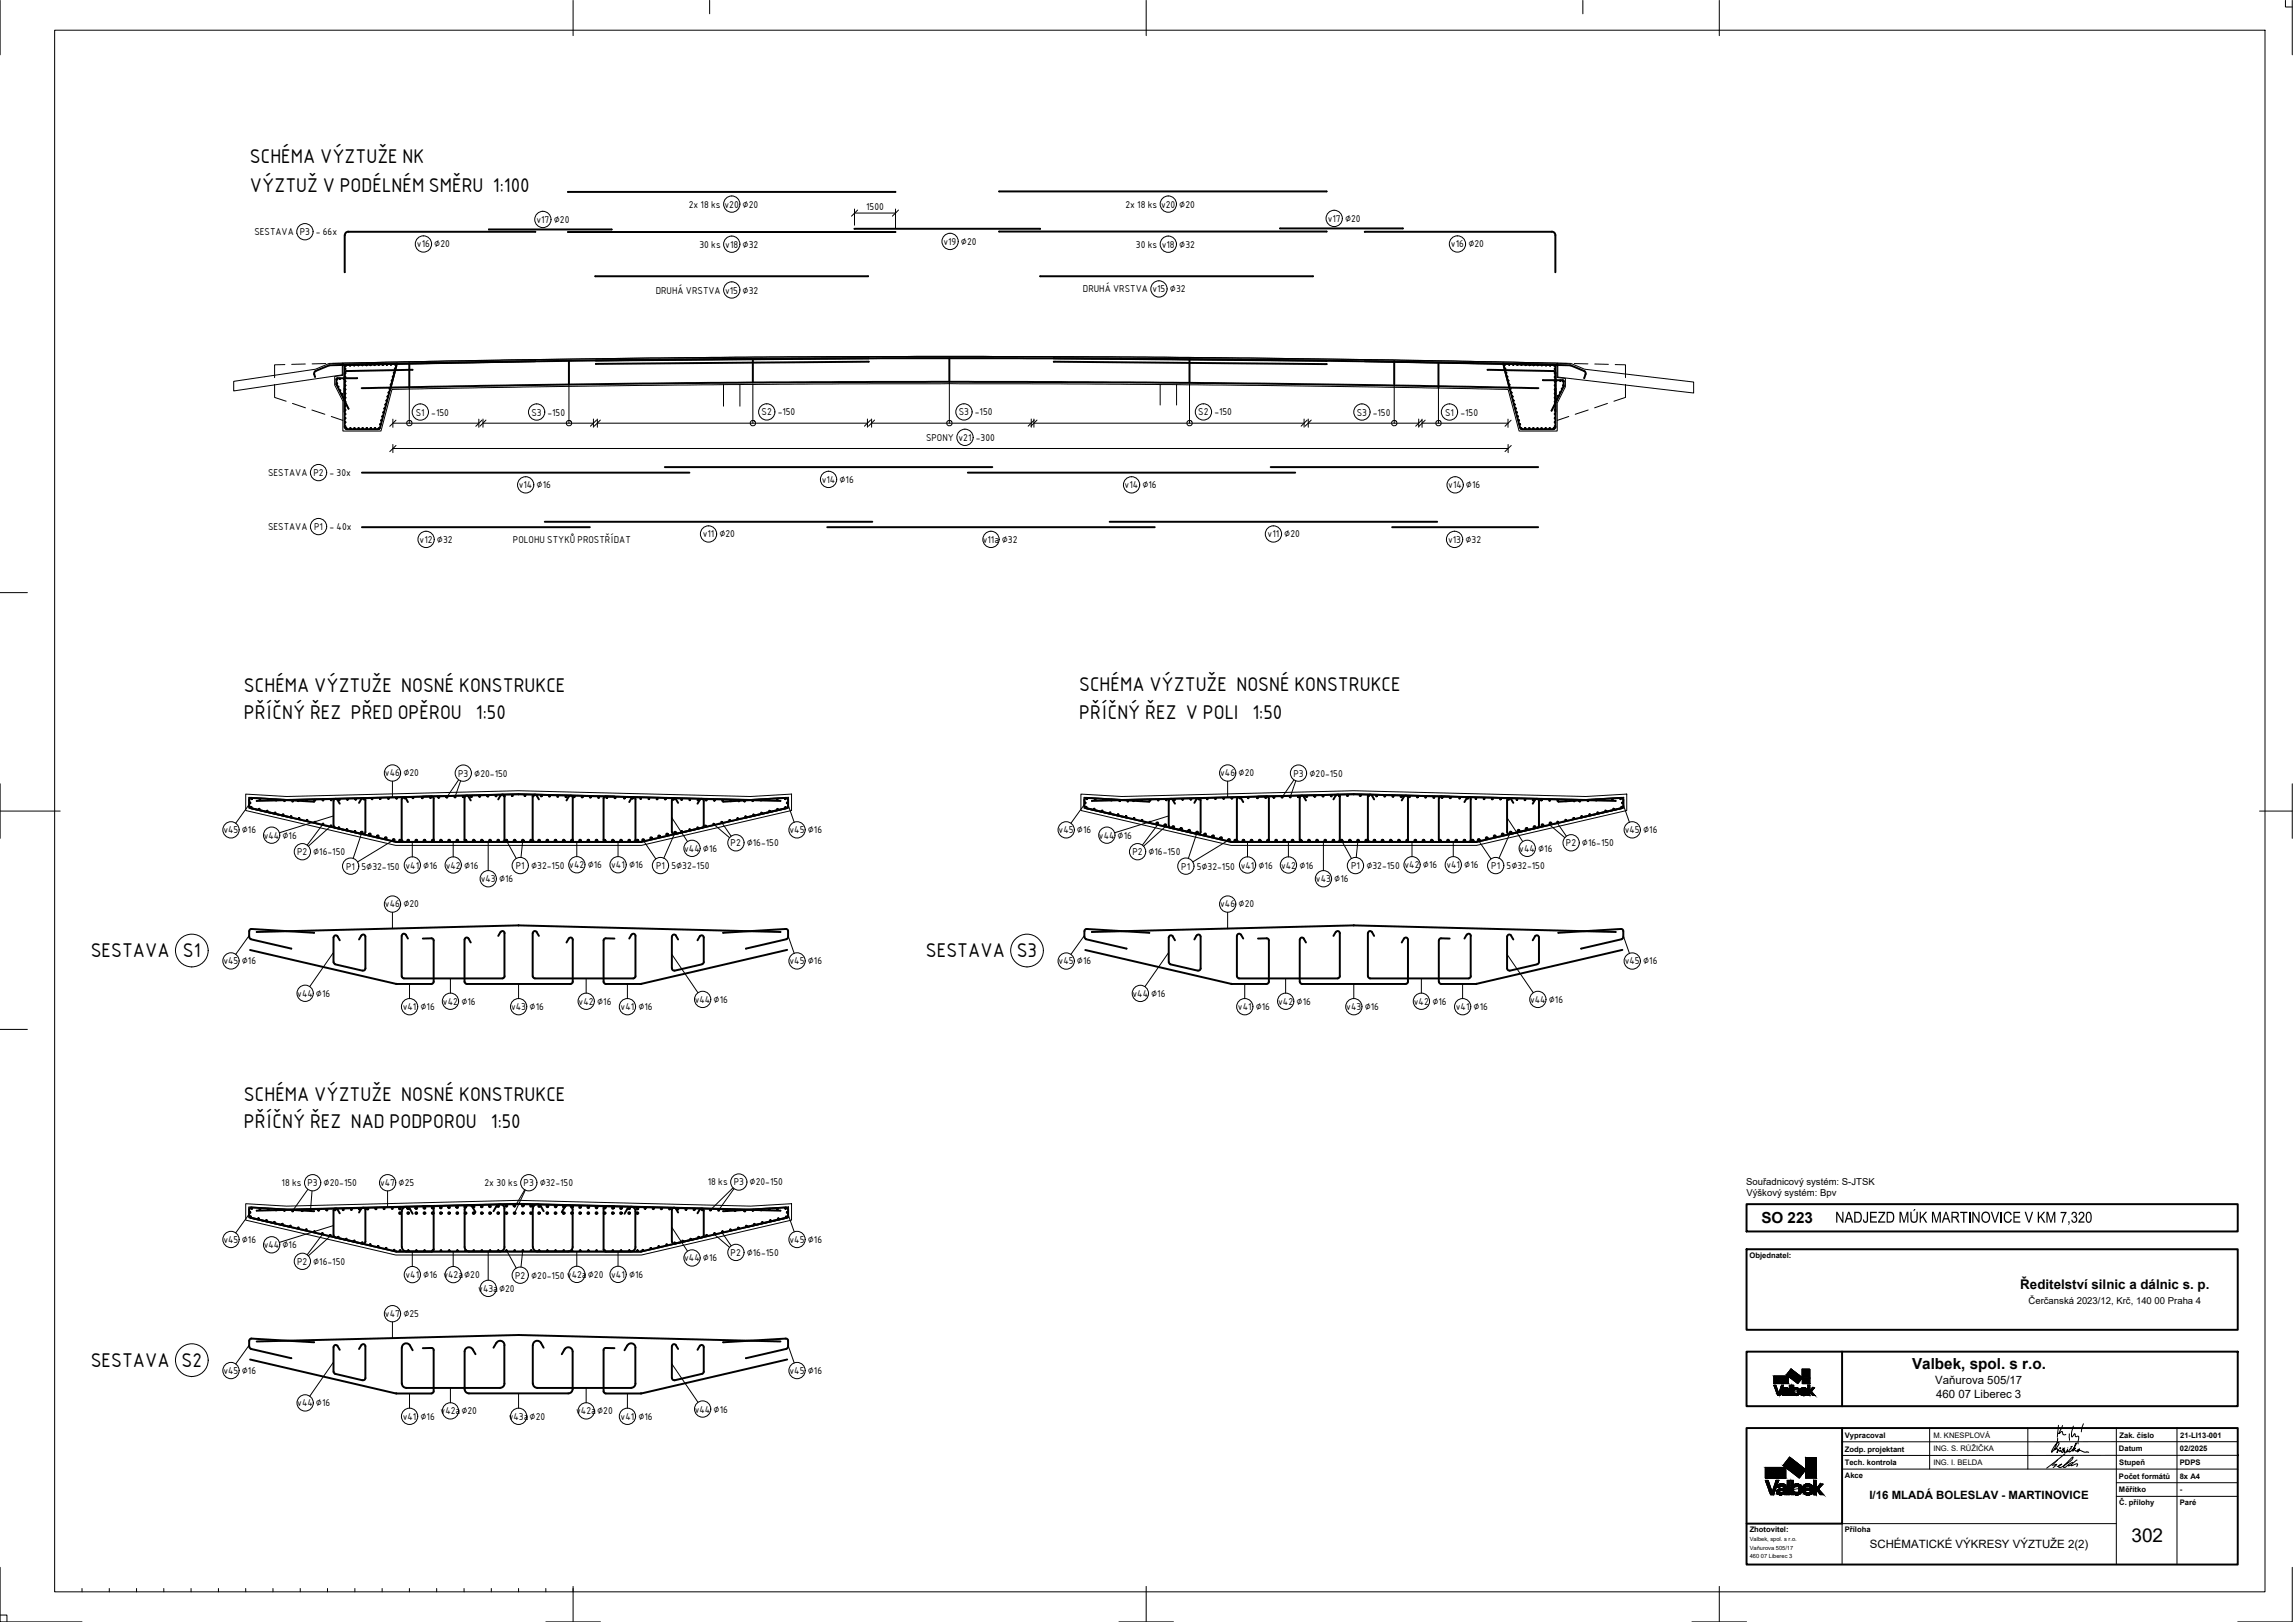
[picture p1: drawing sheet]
<svg xmlns="http://www.w3.org/2000/svg" width="841mm" height="594mm" viewBox="0 0 841 594" stroke-linecap="round" stroke-linejoin="round" font-family="sans-serif">
<defs><g id="words">
<g font-size="7">
<text x="91.6" y="59.6">SCHÉMA VÝZTUŽE NK</text>
<text x="91.6" y="70.4">VÝZTUŽ V PODÉLNÉM SMĚRU 1:100</text>
<text x="89.4" y="253.3">SCHÉMA VÝZTUŽE NOSNÉ KONSTRUKCE</text>
<text x="395.5" y="253.3">SCHÉMA VÝZTUŽE NOSNÉ KONSTRUKCE</text>
<text x="89.4" y="263.3">PŘÍČNÝ ŘEZ PŘED OPĚROU</text>
<text x="174.4" y="263.3">1:50</text>
<text x="395.5" y="263.3">PŘÍČNÝ ŘEZ V POLI</text>
<text x="459" y="263.3">1:50</text>
<text x="33.2" y="350.7">SESTAVA S1</text>
<text x="339.3" y="350.7">SESTAVA S3</text>
<text x="89.4" y="403.3">SCHÉMA VÝZTUŽE NOSNÉ KONSTRUKCE</text>
<text x="89.4" y="413.3">PŘÍČNÝ ŘEZ NAD PODPOROU</text>
<text x="179.9" y="413.3">1:50</text>
<text x="33.2" y="500.7">SESTAVA S2</text>
<text x="781.1" y="564.7">302</text>
</g>
<text font-size="6.2" x="672.5" y="447.8">NADJEZD MÚK MARTINOVICE V KM 7,320</text>
<g font-size="5.6">
<text x="645.5" y="447.8">SO 223</text>
<text x="700.7" y="501.4">Valbek, spol. s r.o.</text>
</g>
<text font-size="4.9" x="740.4" y="472.2">Ředitelství silnic a dálnic s. p.</text>
<g font-size="4.2">
<text x="709.2" y="507">Vaňurova 505/17</text>
<text x="709.5" y="512">460 07 Liberec 3</text>
<text x="685.1" y="549">I/16 MLADÁ BOLESLAV - MARTINOVICE</text>
<text x="685.2" y="567">SCHÉMATICKÉ VÝKRESY VÝZTUŽE 2(2)</text>
</g>
<g font-size="3.5">
<text x="252.4" y="76">2x 18 ks v20 ∅20</text>
<text x="317.4" y="77">1500</text>
<text x="412.4" y="76">2x 18 ks v20 ∅20</text>
<text x="196.6" y="81.7">v17 ∅20</text>
<text x="486.5" y="81.3">v17 ∅20</text>
<text x="93.2" y="86.1">SESTAVA P3 - 66x</text>
<text x="345.7" y="89.7">v19 ∅20</text>
<text x="152.8" y="90.6">v16 ∅20</text>
<text x="256.3" y="90.7">30 ks v18 ∅32</text>
<text x="416.3" y="90.7">30 ks v18 ∅32</text>
<text x="531.7" y="90.6">v16 ∅20</text>
<text x="240.3" y="107.5">DRUHÁ VRSTVA v15 ∅32</text>
<text x="396.8" y="107.1">DRUHÁ VRSTVA v15 ∅32</text>
<text x="152.4" y="152.2">S1 -150</text>
<text x="194.8" y="152.2">S3 -150</text>
<text x="279.1" y="152.2">S2 -150</text>
<text x="351.4" y="152.2">S3 -150</text>
<text x="439.1" y="152.2">S2 -150</text>
<text x="497.2" y="152.2">S3 -150</text>
<text x="529.5" y="152.2">S1 -150</text>
<text x="339.3" y="161.5">SPONY v21 -300</text>
<text x="98.2" y="174.3">SESTAVA P2 - 30x</text>
<text x="190.1" y="178.8">v14 ∅16</text>
<text x="301.1" y="176.8">v14 ∅16</text>
<text x="412.1" y="178.8">v14 ∅16</text>
<text x="530.7" y="178.8">v14 ∅16</text>
<text x="98.2" y="194.2">SESTAVA P1 - 40x</text>
<text x="257.5" y="196.9">v11 ∅20</text>
<text x="464.5" y="196.9">v11 ∅20</text>
<text x="153.8" y="198.9">v12 ∅32</text>
<text x="188" y="198.7">POLOHU STYKŮ PROSTŘÍDAT</text>
<text x="360.1" y="198.9">v11a ∅32</text>
<text x="530.6" y="198.9">v13 ∅32</text>
<text x="141.1" y="284.4">v46 ∅20</text>
<text x="167.9" y="284.4">P3 ∅20-150</text>
<text x="447.1" y="284.4">v46 ∅20</text>
<text x="474" y="284.4">P3 ∅20-150</text>
<text x="81.9" y="305.2">v45 ∅16</text>
<text x="289.3" y="305.2">v45 ∅16</text>
<text x="387.9" y="305.2">v45 ∅16</text>
<text x="595.4" y="305.2">v45 ∅16</text>
<text x="96.6" y="307.2">v44 ∅16</text>
<text x="250.7" y="312">v44 ∅16</text>
<text x="267.8" y="310">P2 ∅16-150</text>
<text x="402.7" y="307.2">v44 ∅16</text>
<text x="556.8" y="312">v44 ∅16</text>
<text x="573.9" y="310">P2 ∅16-150</text>
<text x="108.9" y="313.2">P2 ∅16-150</text>
<text x="224" y="318">v41 ∅16</text>
<text x="415" y="313.2">P2 ∅16-150</text>
<text x="530.1" y="318">v41 ∅16</text>
<text x="126.8" y="318.5">P1</text>
<text x="132.5" y="318.5">5∅32-150 v41 ∅16</text>
<text x="163.3" y="318.1">v42 ∅16</text>
<text x="176.1" y="323.1">v43 ∅16</text>
<text x="189" y="318.3">P1 ∅32-150 v42 ∅16</text>
<text x="240.4" y="318.3">P1</text>
<text x="246" y="318.3">5∅32-150</text>
<text x="432.9" y="318.5">P1</text>
<text x="438.5" y="318.5">5∅32-150 v41 ∅16</text>
<text x="469.4" y="318.1">v42 ∅16</text>
<text x="482.2" y="323.1">v43 ∅16</text>
<text x="495.1" y="318.3">P1 ∅32-150 v42 ∅16</text>
<text x="546.5" y="318.3">P1</text>
<text x="552.1" y="318.3">5∅32-150</text>
<text x="141.1" y="332.4">v46 ∅20</text>
<text x="447.1" y="332.4">v46 ∅20</text>
<text x="81.9" y="353.2">v45 ∅16</text>
<text x="289.3" y="353.2">v45 ∅16</text>
<text x="387.9" y="353.2">v45 ∅16</text>
<text x="595.4" y="353.2">v45 ∅16</text>
<text x="108.9" y="365.1">v44 ∅16</text>
<text x="415" y="365.1">v44 ∅16</text>
<text x="147.6" y="370">v41 ∅16</text>
<text x="162.3" y="368">v42 ∅16</text>
<text x="187.3" y="370">v43 ∅16</text>
<text x="212" y="368">v42 ∅16</text>
<text x="227.4" y="370">v41 ∅16</text>
<text x="254.6" y="367.3">v44 ∅16</text>
<text x="453.6" y="370">v41 ∅16</text>
<text x="468.4" y="368">v42 ∅16</text>
<text x="493.4" y="370">v43 ∅16</text>
<text x="518.1" y="368">v42 ∅16</text>
<text x="533.5" y="370">v41 ∅16</text>
<text x="560.7" y="367.3">v44 ∅16</text>
<text x="103.2" y="434.4">18 ks P3 ∅20-150</text>
<text x="139.3" y="434.4">v47 ∅25</text>
<text x="177.5" y="434.4">2x 30 ks P3 ∅32-150</text>
<text x="259.4" y="434.2">18 ks P3 ∅20-150</text>
<text x="639.9" y="433.9">Souřadnicový systém: S-JTSK</text>
<text x="640" y="438">Výškový systém: Bpv</text>
<text x="81.9" y="455.3">v45 ∅16</text>
<text x="289.3" y="455.3">v45 ∅16</text>
<text x="96.6" y="457.2">v44 ∅16</text>
<text x="250.7" y="462">v44 ∅16</text>
<text x="267.8" y="460">P2 ∅16-150</text>
<text x="108.9" y="463.2">P2 ∅16-150</text>
<text x="148.6" y="468.1">v41 ∅16 v42a∅20</text>
<text x="175.3" y="473.1">v43a∅20</text>
<text x="188.8" y="468.3">P2 ∅20-150 v42a∅20</text>
<text x="224" y="468">v41 ∅16</text>
<text x="743.4" y="477.8">Čerčanská 2023/12, Krč, 140 00 Praha 4</text>
<text x="141.1" y="482.4">v47 ∅25</text>
<text x="81.9" y="503.3">v45 ∅16</text>
<text x="289.3" y="503.3">v45 ∅16</text>
<text x="108.9" y="515.1">v44 ∅16</text>
<text x="147.6" y="520">v41 ∅16</text>
<text x="161.5" y="518">v42a∅20</text>
<text x="186.4" y="520">v43a∅20</text>
<text x="211.2" y="518">v42a∅20</text>
<text x="227.4" y="520">v41 ∅16</text>
<text x="254.6" y="517.4">v44 ∅16</text>
</g>
<g font-size="2.8">
<text x="641.1" y="460.7">Objednatel:</text>
<text x="676.1" y="526.6">Vypracoval</text>
<text x="708.5" y="526.7">M. KNESPLOVÁ</text>
<text x="776.7" y="526.6">Zak. číslo</text>
<text x="798.9" y="526.6">21-LI13-001</text>
<text x="676" y="531.6">Zodp. projektant</text>
<text x="708.5" y="531.6">ING. S. RŮŽIČKA</text>
<text x="776.5" y="531.6">Datum</text>
<text x="798.9" y="531.5">02/2025</text>
<text x="676" y="536.6">Tech. kontrola</text>
<text x="708.5" y="536.6">ING. I. BELDA</text>
<text x="776.6" y="536.6">Stupeň</text>
<text x="798.8" y="536.6">PDPS</text>
<text x="676.1" y="541.2">Akce</text>
<text x="776.5" y="541.6">Počet formátů</text>
<text x="798.8" y="541.6">8x A4</text>
<text x="776.5" y="546.6">Měřítko</text>
<text x="776.6" y="551.2">Č. přílohy</text>
<text x="798.8" y="551.2">Paré</text>
<text x="798.8" y="546.6">-</text>
<text x="641.2" y="561.2">Zhotovitel:</text>
<text x="676" y="561.2">Příloha</text>
</g>
<g font-size="2.1">
<text x="641.2" y="564.5">Valbek, spol. s r.o.</text>
<text x="641.2" y="567.5">Vaňurova 505/17</text>
<text x="641.2" y="570.5">460 07 Liberec 3</text>
</g>
</g></defs>
<!-- layer: .0_200 -->
<g fill="none" stroke="#000" stroke-width=".37">
<path d="M104.4 133.5l-3.8 .1v4.7M111.9 133.3l-5 .1M119.4 133.2l-5 .1M125.6 133l113.2-1.9 65.6-.5 56.2-.1 96.9 .6 65.7 1 51.2 1M125.6 133.6l113.2-1.9 93.7-.6 59.4 .1 65.6 .5 113.2 1.9M125.6 133l113.2-1.9 96.9-.6 109.3 .5 103.1 1.5 22.6 .5v5.3l3 .3v3l-3 6v10.3h-14l-4-15.3-92.1-1.4-112.5-.7-112.4 .7-92.1 1.4-4 15.3h-14v-11l-3-5.9v-3.1l3-.4zM125.6 133l-5 .1-5 2.1-30 4.5v3.5l39.8-5.9v-3.1h.2M125.6 133l-3.7 .1M570.7 133l4.9 .1 5.1 2.1 39.9 4.7v4l-49.7-5.8zM576.9 133.2l5 .1M584.4 133.3l5 .1M591.9 133.5l3.8 .1v4.7"/>
<path d="M100.6 140.8v4.8l4.3 1.4M107.2 147.8l4.7 1.6M114.3 150.2l4.7 1.5M121.4 152.5l4.2 1.5M265.1 140.9v7.9M271.1 140.9v7.9M425.2 140.9v7.5M431.2 140.9v7.5M574.9 152.5l-4.2 1.5M582 150.2l-4.7 1.5M589.1 147.8l-4.7 1.6M595.7 140.8v4.8l-4.3 1.4"/>
<path d="M90 290.8l15 .9 85-2.1 85 2.1 15.1-.9v6.1l-55.1 12.7h-90l-55-12.7zM91.1 292l13.9 .8 85-2.1 85.1 2.1 13.9-.8v4l-54.1 12.5h-89.7l-54.1-12.5zM396.1 290.8l15 .9 85-2.1 85 2.1 15-.9v6.1l-55 12.7h-90l-55-12.7zM397.2 292l13.9 .8 85-2.1 85.1 2.1 13.8-.8v4l-54 12.5h-89.8l-54-12.5zM90 440.9l15 .9 85-2.2 85 2.2 15.1-.9v6l-55.1 12.8h-90l-55-12.8zM91.1 442.1l13.9 .8 85-2.2 85.1 2.2 13.9-.8v3.9l-54.1 12.6h-89.7l-54.1-12.6z"/>
</g>
<!-- layer: .5_betonarska_vyztuz -->
<g fill="none" stroke="#000" stroke-width=".72">
<path d="M208.2 70.3h119.9M366.1 70.1h120.1M127.6 84.9h68.6M127.7 84.9l-.8 .2-.5 1-.1 13.6M179.2 84h45M208.2 85h119.9M313.1 83.8h68.1M366.1 84.8h120.1M469.1 83.7h45M500.1 84.9h68.6M568.7 84.9l1 .5 .3 .7v13.6M218.1 101.2h100"/>
<path d="M381.2 101.2h100M123.3 139v1.7M125.6 133.7l106.9-1.9 90.6-.6h62.6l62.4 .5 56.3 .7 66.3 1.3M126.3 136.7v19.7M126.3 134.4l-.1 12.2M130.9 138.5h-7.2l-.4 .4M140.6 133.3l-19.9 .5-5.3 2.3-.3 .6 .3 1.3M144.4 133.2l.6 .3 .2 .7M145.5 133.1l-6.2 23.5-.8 .6M150 133v9M151.2 135.4l-24.1 .5-.6 .2-.2 .6M196.2 132.3l-69.1 1.3-.6 .3-.2 .5"/>
<path d="M208.5 132.3v8.4M275.9 131.5v8.5M318.3 131.2l-100 .9M318.3 132.5l-99.9 .8M347.9 131.3v8.5M386.1 131.2l100.1 .9M386.2 132.5l100 .9M435.9 131.5v8.5M500.1 132.3l75.3 1.5 5.4 2.3 .3 .6-.5 1.8M510.9 132.3v8.4M527.1 133v9M545.1 135.4l24.1 .5"/>
<path d="M550.8 133.1l6.2 23.5 .8 .6M551.9 133.2l-.6 .3-.1 .7M551.9 133.3l4.8 .1M565.4 139.2h7.3l.4 .5M569.3 133.6l.5 .3 .2 .5 .1 12.2M569.3 135.9l.5 .2 .2 .6v19.7l-.2 .5-.6 .3M573 139.7v1.7M123.3 140.7l4.4 9M126.3 156.4l.3 .5 .5 .3M127.1 157.2h11.4M132.5 142.2l103.2-1.7 106.2-.7 103.1 .5 118.8 1.9M557.8 157.2h11.4"/>
<path d="M573 141.6l-4.4 8.8M573.1 141.4l-.1 .2M132.6 173.1h120M243.6 171.1h120M354.7 173.1h119.9M465.7 171.1h98M132.6 193.1h83.6M199.6 191.1h120.1M303.1 193.1h120.1M406.7 191.1h120M510.2 193.1h53.5M91.3 293l.1 2.4 .6 .5"/>
<path d="M91.4 293l.2-.5 .6-.3 22.9 1.4M91.7 295.9l53.6 12.4M91.9 296l14.9 3.4M94.1 293.3l96-2.4 95.9 2.4M124.5 294.4l-.8-1.4a.81 .81 0 0 0-.9-.4 .81 .81 0 0 0-.6 .8l.1 9 .6 .7M132.4 292.7l-.8 1.4M132.4 292.7a.78 .78 0 0 1 .9-.4 .78 .78 0 0 1 .6 .8v11.6l-.3 .6-.7 .2M149.5 293.8l-.8-1.5a.78 .78 0 0 0-.9-.3 .78 .78 0 0 0-.6 .7v14.9l.3 .5 .5 .2M158.1 291.7l.6 .2 .2 .6M158.9 292.5v15l-.2 .6-.6 .2M172.5 293.2l-.8-1.4a.78 .78 0 0 0-.9-.4 .78 .78 0 0 0-.5 .8l-.1 15.4 .3 .5 .5 .2M182.6 292.8l.9-1.4a.76 .76 0 0 1 .8-.4 .76 .76 0 0 1 .6 .8v15.7l-.2 .6-.6 .2"/>
<path d="M197.5 292.8l-.8-1.4a.81 .81 0 0 0-.9-.4 .81 .81 0 0 0-.6 .8v15.7l.3 .6 .5 .2M207.6 293.2l.8-1.4a.78 .78 0 0 1 .9-.4 .78 .78 0 0 1 .6 .8v15.3l-.2 .6-.6 .2M221.2 292.5v15l.2 .6 .6 .2M225.2 291.8l-3.4-.1-.6 .8M230.6 293.8l.8-1.5a.78 .78 0 0 1 .9-.3 .78 .78 0 0 1 .6 .7v14.9l-.3 .5-.5 .2M246.2 293.1v11.6M246.3 293.1a.78 .78 0 0 1 .5-.8 .78 .78 0 0 1 .9 .4l.8 1.4M255.6 294.4l.8-1.4a.78 .78 0 0 1 .9-.4 .78 .78 0 0 1 .6 .8v9l-.6 .7M288.2 296l-14.9 3.4M288.5 295.9l-53.7 12.4M288.8 293v2.4l-.6 .5M288.8 293l-.2-.5-.6-.3-23 1.4"/>
<path d="M397.4 293l.1 2.4 .5 .5M397.4 293l.3-.5 .6-.3 22.9 1.4M397.7 295.9l53.7 12.4M400.1 293.3l96-2.4 96 2.4M430.6 294.4l-.8-1.4a.81 .81 0 0 0-.9-.4 .81 .81 0 0 0-.6 .8v9l.6 .7M437.7 294.1l.8-1.4a.78 .78 0 0 1 .9-.4 .78 .78 0 0 1 .6 .8v11.6l-.3 .6-.7 .2M453.3 292.7v14.9M453.3 292.7a.78 .78 0 0 1 .6-.7 .78 .78 0 0 1 .9 .3l.8 1.5M464.2 291.7l.6 .2 .2 .6M465 292.5v15l-.2 .6-.6 .2M478.6 293.2l-.8-1.4a.78 .78 0 0 0-.9-.4 .78 .78 0 0 0-.6 .8v15.4l.3 .5 .5 .2M488.7 292.8l.8-1.4a.78 .78 0 0 1 .9-.4 .78 .78 0 0 1 .6 .8v15.7l-.2 .6-.6 .2"/>
<path d="M501.3 291.8v15.8M501.3 291.8a.78 .78 0 0 1 .6-.8 .78 .78 0 0 1 .9 .4l.8 1.4M513.7 293.2l.8-1.4a.78 .78 0 0 1 .9-.4 .78 .78 0 0 1 .6 .8v15.3l-.3 .6-.5 .2M527.3 292.5v15.1M531.2 291.8l-3.3-.1-.6 .8M536.7 293.8l.8-1.5a.78 .78 0 0 1 .9-.3 .78 .78 0 0 1 .6 .7l-.1 14.9-.1 .5-.6 .2M552.3 293.1v11.6M553.8 292.7l.8 1.4M553.8 292.7a.78 .78 0 0 0-.9-.4 .78 .78 0 0 0-.6 .8M561.7 294.4l.8-1.4a.78 .78 0 0 1 .9-.4 .78 .78 0 0 1 .6 .8v9l-.6 .7M594.2 296l-14.8 3.4M594.5 295.9l-53.6 12.4"/>
<path d="M594.9 293l-.1 2.4-.5 .5M594.9 293l-.3-.5-.6-.3-22.9 1.4M122.8 303.2l10.1 2.3M145.3 308.4h89.5M246.3 304.7l.2 .6 .7 .2M428.9 303.2l10.1 2.3M451.4 308.4h89.5M453.3 307.5l.2 .6 .6 .2M501.3 307.5l.2 .6 .6 .2M527.3 307.5l.2 .6 .6 .2M552.3 304.7l.3 .6 .7 .2M91.3 341.1l.1 2.4 .6 .5"/>
<path d="M91.4 341l.2-.5 .6-.3 22.9 1.4M91.7 348l53.6 12.4M91.9 344l14.9 3.4M94.1 341.3l96-2.4 95.9 2.4M122.3 352.4l.6 .7M122.8 353.2l10.1 2.3M124.5 344.4l-.8-1.4a.78 .78 0 0 0-.9-.4 .78 .78 0 0 0-.5 .8l-.1 9M132.4 342.7l-.8 1.4M132.4 342.7a.78 .78 0 0 1 .9-.4 .78 .78 0 0 1 .6 .8v11.6l-.3 .6-.7 .2M147.2 342.8v14.7l.3 .6 .5 .2M147.2 342.8a.78 .78 0 0 1 .6-.8 .78 .78 0 0 1 .9 .4l.8 1.4M148 358.4h36.1"/>
<path d="M154.9 343.8l3.4-.1 .6 .6v15.3l-.2 .5-.6 .3M171.7 343.8l.8 1.4M171.7 343.8a.78 .78 0 0 0-.9-.4 .78 .78 0 0 0-.5 .8l-.1 15.4 .3 .5 .5 .3M183.4 341.4l-.8 1.4M183.5 341.4a.76 .76 0 0 1 .8-.4 .76 .76 0 0 1 .6 .8v15.7l-.2 .6-.6 .2M196 358.4h36.1M196.7 341.4l.8 1.4M196.7 341.4a.81 .81 0 0 0-.9-.4 .81 .81 0 0 0-.6 .8v15.7l.3 .6 .5 .2M208.4 343.8l-.8 1.4M208.4 343.8a.78 .78 0 0 1 .9-.4 .78 .78 0 0 1 .6 .8v15.4l-.2 .5-.6 .3M225.2 343.8l-3.4-.1-.6 .6v15.3l.2 .5 .6 .3M232.9 342.8a.78 .78 0 0 0-.6-.8 .78 .78 0 0 0-.9 .4l-.8 1.4"/>
<path d="M232.9 342.8v14.7l-.3 .6-.5 .2M246.2 343.1v11.6M246.3 354.7l.2 .6 .7 .2M247.7 342.7l.8 1.4M247.7 342.7a.78 .78 0 0 0-.9-.4 .78 .78 0 0 0-.5 .8M255.6 344.4l.8-1.4a.78 .78 0 0 1 .9-.4 .78 .78 0 0 1 .6 .8v9M257.9 352.4l-.6 .7-10.1 2.4M288.2 344l-14.9 3.4M288.5 347.9l-53.7 12.5M288.8 341.1v2.4l-.6 .5M288.8 341l-.2-.5-.6-.3-23 1.4M397.4 341.1l.1 2.4 .5 .5"/>
<path d="M397.4 341l.3-.5 .6-.3 22.9 1.4M397.7 348l53.7 12.4M398 344l14.8 3.4M400.1 341.3l96-2.4 96 2.4M428.3 352.4l.6 .7M428.9 353.2l10.1 2.3M430.6 344.4l-.8-1.4a.78 .78 0 0 0-.9-.4 .78 .78 0 0 0-.6 .8v9M438.4 342.7l-.7 1.4M438.5 342.7a.78 .78 0 0 1 .9-.4 .78 .78 0 0 1 .6 .8v11.6l-.3 .6-.7 .2M453.3 342.8v14.8M453.3 342.8a.78 .78 0 0 1 .6-.8 .78 .78 0 0 1 .9 .4l.8 1.4M453.3 357.5l.2 .6 .6 .2"/>
<path d="M454.1 358.4h36.1M461 343.8l3.4-.1 .6 .6v15.3l-.2 .5-.6 .3M477.8 343.8l.8 1.4M477.8 343.8a.78 .78 0 0 0-.9-.4 .78 .78 0 0 0-.6 .8v15.4l.3 .5 .5 .3M489.5 341.4l-.8 1.4M489.5 341.4a.78 .78 0 0 1 .9-.4 .78 .78 0 0 1 .6 .8v15.7l-.2 .6-.6 .2M501.3 341.8v15.8M501.3 357.5l.2 .6 .6 .2M502.1 358.4h36.1M502.8 341.4a.78 .78 0 0 0-.9-.4 .78 .78 0 0 0-.6 .8M502.8 341.4l.8 1.4M514.5 343.8l-.8 1.4"/>
<path d="M514.5 343.8a.78 .78 0 0 1 .9-.4 .78 .78 0 0 1 .6 .8v15.4l-.3 .5-.5 .3M527.3 344.5v15.1M527.3 359.6l.2 .5 .6 .3M531.2 343.8l-3.3-.1-.6 .8M538.9 342.8l.1 14.7-.2 .6-.6 .2M539 342.8a.78 .78 0 0 0-.6-.8 .78 .78 0 0 0-.9 .4l-.8 1.4M552.3 343.1v11.6M552.3 354.7l.3 .6 .7 .2M553.8 342.7l.8 1.4M553.8 342.7a.78 .78 0 0 0-.9-.4 .78 .78 0 0 0-.6 .8M561.7 344.4l.8-1.4a.78 .78 0 0 1 .9-.4 .78 .78 0 0 1 .6 .8v9M564 352.4l-.6 .7-10.1 2.4"/>
<path d="M594.2 344l-14.8 3.4M594.5 347.9l-53.6 12.5M594.9 341.1l-.1 2.4-.5 .5M594.9 341l-.3-.5-.6-.3-22.9 1.4M145.3 360.4h12.8M171 360.4h38.1M222 360.4h12.8M451.4 360.4h12.8M477.1 360.4h38.1M528.1 360.4h12.8M91.7 446l53.6 12.4M115.1 443.6l-23.1-1.3-.7 .8 .1 2.4 .6 .5"/>
<path d="M124.5 444.4l-.8-1.4a.81 .81 0 0 0-.9-.4 .81 .81 0 0 0-.6 .8l.1 9 .6 .8M132.4 442.7l-.8 1.4M132.4 442.7a.78 .78 0 0 1 .9-.4 .78 .78 0 0 1 .6 .8v11.7l-.3 .6-.7 .1M145.3 458.4h12.8M147.2 443.6v13.1M147.3 456.7a1.59 1.59 0 0 0 1.6 1.6l82.4 .1M150.2 442.8a1.59 1.59 0 0 0-1.7-.7 1.59 1.59 0 0 0-1.2 1.5M150.2 442.8l1 1.8M154.9 441.8l3.4-.1 .6 .6v15.3l-.2 .5-.6 .3M170.3 456.7a1.59 1.59 0 0 0 1.6 1.6M174.2 444l-1-1.8a1.59 1.59 0 0 0-1.8-.7 1.59 1.59 0 0 0-1.1 1.5v13.7M181.9 441.9l-1.1 1.7"/>
<path d="M181.9 441.9a1.59 1.59 0 0 1 1.8-.8 1.59 1.59 0 0 1 1.2 1.6M184.8 442.7v14M184.9 456.7a1.59 1.59 0 0 1-1.6 1.6M190 441l-95.9 2.4M190.1 441h-.1M190.1 441l95.9 2.4M195.2 442.7v14M195.3 442.7a1.59 1.59 0 0 1 1.2-1.6 1.59 1.59 0 0 1 1.7 .8l1 1.7M195.3 456.7a1.59 1.59 0 0 0 1.6 1.6M205.9 444l1-1.8a1.59 1.59 0 0 1 1.8-.7 1.59 1.59 0 0 1 1.1 1.5v13.7M209.8 456.7a1.59 1.59 0 0 1-1.5 1.6M222 458.4h12.8"/>
<path d="M225.2 441.8l-3.4-.1-.6 .6v15.3l.2 .5 .6 .3M229.9 442.8l-1 1.8M229.9 442.8a1.59 1.59 0 0 1 1.8-.7 1.59 1.59 0 0 1 1.2 1.5M232.8 443.6v13.1M232.9 456.7a1.59 1.59 0 0 1-1.6 1.6M246.2 443.1v11.7M246.3 443.1a.78 .78 0 0 1 .5-.8 .78 .78 0 0 1 .9 .4l.8 1.4M255.6 444.4l.8-1.4a.78 .78 0 0 1 .9-.4 .78 .78 0 0 1 .6 .8l-.2 9.5-10.5 2.6-.7-.1-.2-.7M265 443.6l23.2-1.3 .6 .8v2.4l-.6 .5M288.2 446l-14.9 3.5M288.5 446l-53.7 12.4M91.7 497.9l53.4 12.5"/>
<path d="M91.9 494l14.9 3.5M94.1 491.3l96-2.3 95.9 2.3M115.1 491.6l-23.1-1.3-.7 .8 .1 2.4 .6 .5M122.2 493.4l.1 9 .6 .8M123.7 493l.8 1.4M123.7 493a.78 .78 0 0 0-.9-.4 .78 .78 0 0 0-.5 .8M132.4 492.7l-.8 1.4M132.4 492.7a.78 .78 0 0 1 .9-.4 .78 .78 0 0 1 .6 .8v11.7M147.2 493.6v13.1M147.3 493.6a1.59 1.59 0 0 1 1.2-1.5 1.59 1.59 0 0 1 1.7 .7l1 1.8M154.9 493.8l3.4-.1 .6 .8M158.9 494.5v15.1l-.2 .5-.6 .2h-13"/>
<path d="M170.3 495a1.59 1.59 0 0 1 1.1-1.5 1.59 1.59 0 0 1 1.8 .7l1 1.8M170.3 495.1v13.7a1.59 1.59 0 0 0 1.6 1.5h36.3a1.59 1.59 0 0 0 1.6-1.5v-13.7M181.9 491.9l-1.1 1.7M181.9 491.9a1.59 1.59 0 0 1 1.8-.8 1.59 1.59 0 0 1 1.2 1.6M184.8 492.7v14M195.2 492.7v14M195.3 492.7a1.59 1.59 0 0 1 1.2-1.6 1.59 1.59 0 0 1 1.7 .8l1 1.7M209.8 495a1.59 1.59 0 0 0-1.1-1.5 1.59 1.59 0 0 0-1.8 .7l-1 1.8M221.2 494.5v15.1l.2 .5 .6 .2h13M225.2 493.8l-3.4-.1-.6 .8M229.9 492.8l-1 1.8M229.9 492.8a1.59 1.59 0 0 1 1.8-.7 1.59 1.59 0 0 1 1.2 1.5"/>
<path d="M232.8 493.6v13.1M246.2 493.1v11.7M246.3 493.1a.78 .78 0 0 1 .5-.8 .78 .78 0 0 1 .9 .4l.8 1.4M256.4 493l-.8 1.4M256.4 493a.78 .78 0 0 1 .9-.4 .78 .78 0 0 1 .6 .8M257.9 493.4l-.2 9.5-10.5 2.6-.7-.2-.2-.6M265 491.6l23.2-1.3 .6 .8v2.4l-.6 .5M288.2 494l-14.9 3.5M288.5 497.9l-53.5 12.5M122.8 503.2l10.1 2.4M133.9 504.7l-.3 .6-.7 .2M147.3 506.7a1.59 1.59 0 0 0 1.6 1.6"/>
<path d="M148.8 508.4h34.5M184.9 506.7a1.59 1.59 0 0 1-1.6 1.6M195.3 506.7a1.59 1.59 0 0 0 1.6 1.6M196.8 508.4h34.5M232.9 506.7a1.59 1.59 0 0 1-1.6 1.6"/>
<circle cx="123.5" cy="138.9" r=".11"/>
<circle cx="124.6" cy="138.7" r=".11"/>
<circle cx="126.1" cy="138.7" r=".11"/>
<circle cx="126.5" cy="138.1" r=".11"/>
<circle cx="126.5" cy="139.7" r=".11"/>
<circle cx="126.5" cy="135.1" r=".11"/>
<circle cx="126.5" cy="136.6" r=".11"/>
<circle cx="126.8" cy="133.9" r=".11"/>
<circle cx="128.3" cy="133.9" r=".11"/>
<circle cx="129.8" cy="133.8" r=".11"/>
<circle cx="131.3" cy="133.8" r=".11"/>
<circle cx="132.8" cy="133.7" r=".11"/>
<circle cx="134.3" cy="133.7" r=".11"/>
<circle cx="135.8" cy="133.7" r=".11"/>
<circle cx="137.3" cy="133.6" r=".11"/>
<circle cx="138.8" cy="133.6" r=".11"/>
<circle cx="140.3" cy="133.6" r=".11"/>
<circle cx="141.8" cy="133.6" r=".11"/>
<circle cx="143.3" cy="133.5" r=".11"/>
<circle cx="143.6" cy="139.5" r=".11"/>
<circle cx="144" cy="138" r=".11"/>
<circle cx="144.4" cy="136.6" r=".11"/>
<circle cx="144.8" cy="135.1" r=".11"/>
<circle cx="144.8" cy="133.5" r=".11"/>
<circle cx="551.5" cy="133.5" r=".11"/>
<circle cx="551.6" cy="135.1" r=".11"/>
<circle cx="552" cy="136.6" r=".11"/>
<circle cx="552.3" cy="138" r=".11"/>
<circle cx="552.7" cy="139.5" r=".11"/>
<circle cx="553" cy="133.5" r=".11"/>
<circle cx="554.5" cy="133.6" r=".11"/>
<circle cx="556" cy="133.6" r=".11"/>
<circle cx="557.5" cy="133.6" r=".11"/>
<circle cx="559" cy="133.6" r=".11"/>
<circle cx="560.5" cy="133.7" r=".11"/>
<circle cx="562" cy="133.7" r=".11"/>
<circle cx="563.5" cy="133.7" r=".11"/>
<circle cx="565" cy="133.8" r=".11"/>
<circle cx="566.5" cy="133.8" r=".11"/>
<circle cx="568" cy="133.9" r=".11"/>
<circle cx="569.5" cy="133.9" r=".11"/>
<circle cx="569.8" cy="135.1" r=".11"/>
<circle cx="569.8" cy="136.6" r=".11"/>
<circle cx="569.8" cy="139.7" r=".11"/>
<circle cx="569.8" cy="138.1" r=".11"/>
<circle cx="570.3" cy="139.4" r=".11"/>
<circle cx="571.8" cy="139.4" r=".11"/>
<circle cx="572.9" cy="139.6" r=".11"/>
<circle cx="123.5" cy="140.4" r=".11"/>
<circle cx="123.9" cy="141.6" r=".11"/>
<circle cx="124.6" cy="143" r=".11"/>
<circle cx="125.3" cy="144.3" r=".11"/>
<circle cx="126" cy="145.7" r=".11"/>
<circle cx="126.5" cy="145.7" r=".11"/>
<circle cx="126.5" cy="151.6" r=".11"/>
<circle cx="126.5" cy="156.2" r=".11"/>
<circle cx="126.5" cy="142.7" r=".11"/>
<circle cx="126.5" cy="154.6" r=".11"/>
<circle cx="126.5" cy="147.1" r=".11"/>
<circle cx="126.5" cy="144.1" r=".11"/>
<circle cx="126.5" cy="150.1" r=".11"/>
<circle cx="126.5" cy="141.1" r=".11"/>
<circle cx="126.5" cy="148.6" r=".11"/>
<circle cx="126.5" cy="153.2" r=".11"/>
<circle cx="126.9" cy="156.9" r=".15"/>
<circle cx="128.4" cy="156.9" r=".15"/>
<circle cx="129.9" cy="156.9" r=".15"/>
<circle cx="131.4" cy="156.9" r=".15"/>
<circle cx="132.9" cy="156.9" r=".15"/>
<circle cx="134.4" cy="156.9" r=".15"/>
<circle cx="135.9" cy="156.9" r=".15"/>
<circle cx="137.4" cy="156.9" r=".15"/>
<circle cx="138.9" cy="156.9" r=".15"/>
<circle cx="139.4" cy="155.4" r=".11"/>
<circle cx="139.8" cy="154" r=".11"/>
<circle cx="140.1" cy="152.6" r=".11"/>
<circle cx="140.5" cy="151.1" r=".11"/>
<circle cx="140.9" cy="149.6" r=".11"/>
<circle cx="141.3" cy="148.2" r=".11"/>
<circle cx="141.7" cy="146.8" r=".11"/>
<circle cx="142" cy="145.3" r=".11"/>
<circle cx="142.4" cy="143.8" r=".11"/>
<circle cx="142.8" cy="142.4" r=".11"/>
<circle cx="143.2" cy="141" r=".11"/>
<circle cx="553.1" cy="141" r=".11"/>
<circle cx="553.5" cy="142.4" r=".11"/>
<circle cx="553.9" cy="143.8" r=".11"/>
<circle cx="554.2" cy="145.3" r=".11"/>
<circle cx="554.6" cy="146.8" r=".11"/>
<circle cx="555" cy="148.2" r=".11"/>
<circle cx="555.4" cy="149.6" r=".11"/>
<circle cx="555.8" cy="151.1" r=".11"/>
<circle cx="556.2" cy="152.6" r=".11"/>
<circle cx="556.6" cy="154" r=".11"/>
<circle cx="557" cy="155.4" r=".11"/>
<circle cx="557.5" cy="156.9" r=".15"/>
<circle cx="558.9" cy="156.9" r=".15"/>
<circle cx="560.5" cy="156.9" r=".15"/>
<circle cx="562" cy="156.9" r=".15"/>
<circle cx="563.5" cy="156.9" r=".15"/>
<circle cx="565" cy="156.9" r=".15"/>
<circle cx="566.5" cy="156.9" r=".15"/>
<circle cx="568" cy="156.9" r=".15"/>
<circle cx="569.4" cy="156.9" r=".15"/>
<circle cx="569.8" cy="141.1" r=".11"/>
<circle cx="569.8" cy="156.2" r=".11"/>
<circle cx="569.8" cy="144.1" r=".11"/>
<circle cx="569.8" cy="148.6" r=".11"/>
<circle cx="569.8" cy="142.7" r=".11"/>
<circle cx="569.8" cy="147.1" r=".11"/>
<circle cx="569.8" cy="153.2" r=".11"/>
<circle cx="569.8" cy="150.1" r=".11"/>
<circle cx="569.8" cy="151.6" r=".11"/>
<circle cx="569.8" cy="154.6" r=".11"/>
<circle cx="569.8" cy="145.7" r=".11"/>
<circle cx="570.4" cy="146.4" r=".11"/>
<circle cx="571.1" cy="145" r=".11"/>
<circle cx="571.7" cy="143.7" r=".11"/>
<circle cx="572.4" cy="142.4" r=".11"/>
<circle cx="572.9" cy="141.1" r=".11"/>
<circle cx="91.6" cy="294.1" r=".15"/>
<circle cx="92.1" cy="295.7" r=".15"/>
<circle cx="92.2" cy="292.6" r=".15"/>
<circle cx="95" cy="296.4" r=".15"/>
<circle cx="95.2" cy="292.7" r=".15"/>
<circle cx="97.9" cy="297" r=".15"/>
<circle cx="98.2" cy="292.9" r=".15"/>
<circle cx="100.9" cy="297.7" r=".15"/>
<circle cx="101.2" cy="293.1" r=".15"/>
<circle cx="103.8" cy="298.4" r=".15"/>
<circle cx="104.2" cy="293.3" r=".15"/>
<circle cx="106.7" cy="299.1" r=".15"/>
<circle cx="107.2" cy="293.4" r=".15"/>
<circle cx="109.4" cy="293.3" r=".15"/>
<circle cx="109.6" cy="299.8" r=".15"/>
<circle cx="112.4" cy="293.2" r=".15"/>
<circle cx="115.4" cy="293.2" r=".15"/>
<circle cx="118.4" cy="293.1" r=".15"/>
<circle cx="121.4" cy="293" r=".15"/>
<circle cx="124.4" cy="292.9" r=".15"/>
<circle cx="127.4" cy="292.8" r=".15"/>
<circle cx="130.4" cy="292.8" r=".15"/>
<circle cx="133.4" cy="292.7" r=".15"/>
<circle cx="136.4" cy="292.6" r=".15"/>
<circle cx="139.4" cy="292.5" r=".15"/>
<circle cx="142.4" cy="292.5" r=".15"/>
<circle cx="145.4" cy="292.4" r=".15"/>
<circle cx="148.4" cy="292.3" r=".15"/>
<circle cx="151.4" cy="292.2" r=".15"/>
<circle cx="154.8" cy="292.2" r=".19"/>
<circle cx="157.8" cy="292.1" r=".19"/>
<circle cx="160.8" cy="292.1" r=".19"/>
<circle cx="163.8" cy="292" r=".19"/>
<circle cx="166.8" cy="291.9" r=".19"/>
<circle cx="169.8" cy="291.8" r=".19"/>
<circle cx="172.8" cy="291.8" r=".19"/>
<circle cx="175.8" cy="291.7" r=".19"/>
<circle cx="178.8" cy="291.6" r=".19"/>
<circle cx="181.8" cy="291.5" r=".19"/>
<circle cx="184.8" cy="291.5" r=".19"/>
<circle cx="187.8" cy="291.4" r=".19"/>
<circle cx="192.3" cy="291.4" r=".19"/>
<circle cx="195.3" cy="291.5" r=".19"/>
<circle cx="198.4" cy="291.5" r=".19"/>
<circle cx="201.4" cy="291.6" r=".19"/>
<circle cx="204.4" cy="291.7" r=".19"/>
<circle cx="207.4" cy="291.8" r=".19"/>
<circle cx="210.4" cy="291.8" r=".19"/>
<circle cx="213.3" cy="291.9" r=".19"/>
<circle cx="216.3" cy="292" r=".19"/>
<circle cx="219.4" cy="292.1" r=".19"/>
<circle cx="222.4" cy="292.1" r=".19"/>
<circle cx="225.4" cy="292.2" r=".19"/>
<circle cx="228.8" cy="292.3" r=".15"/>
<circle cx="231.8" cy="292.4" r=".15"/>
<circle cx="234.8" cy="292.5" r=".15"/>
<circle cx="237.8" cy="292.6" r=".15"/>
<circle cx="240.8" cy="292.6" r=".15"/>
<circle cx="243.8" cy="292.7" r=".15"/>
<circle cx="246.8" cy="292.8" r=".15"/>
<circle cx="249.7" cy="292.9" r=".15"/>
<circle cx="252.8" cy="292.9" r=".15"/>
<circle cx="255.8" cy="293" r=".15"/>
<circle cx="258.8" cy="293.1" r=".15"/>
<circle cx="261.8" cy="293.2" r=".15"/>
<circle cx="264.8" cy="293.2" r=".15"/>
<circle cx="267.8" cy="293.3" r=".15"/>
<circle cx="270.3" cy="299.8" r=".15"/>
<circle cx="270.7" cy="293.4" r=".15"/>
<circle cx="272.9" cy="293.4" r=".15"/>
<circle cx="273.2" cy="299.1" r=".15"/>
<circle cx="275.9" cy="293.3" r=".15"/>
<circle cx="276.1" cy="298.4" r=".15"/>
<circle cx="278.9" cy="293.1" r=".15"/>
<circle cx="279" cy="297.8" r=".15"/>
<circle cx="281.8" cy="292.9" r=".15"/>
<circle cx="282" cy="297.1" r=".15"/>
<circle cx="284.8" cy="292.7" r=".15"/>
<circle cx="284.9" cy="296.4" r=".15"/>
<circle cx="287.8" cy="295.7" r=".15"/>
<circle cx="287.8" cy="292.6" r=".15"/>
<circle cx="288.5" cy="294.1" r=".15"/>
<circle cx="397.7" cy="294.1" r=".15"/>
<circle cx="398.1" cy="295.6" r=".15"/>
<circle cx="398.3" cy="292.6" r=".15"/>
<circle cx="401" cy="296.3" r=".15"/>
<circle cx="401.3" cy="292.7" r=".15"/>
<circle cx="403.9" cy="297" r=".15"/>
<circle cx="404.3" cy="292.9" r=".15"/>
<circle cx="406.8" cy="297.7" r=".15"/>
<circle cx="407.3" cy="293.1" r=".15"/>
<circle cx="409.8" cy="298.4" r=".15"/>
<circle cx="410.3" cy="293.3" r=".15"/>
<circle cx="412.7" cy="299" r=".15"/>
<circle cx="413.3" cy="293.4" r=".15"/>
<circle cx="415.4" cy="293.3" r=".15"/>
<circle cx="415.6" cy="299.7" r=".15"/>
<circle cx="418.4" cy="293.2" r=".15"/>
<circle cx="421.4" cy="293.2" r=".15"/>
<circle cx="424.5" cy="293.1" r=".15"/>
<circle cx="427.5" cy="293" r=".15"/>
<circle cx="430.5" cy="292.9" r=".15"/>
<circle cx="433.4" cy="292.8" r=".15"/>
<circle cx="436.4" cy="292.8" r=".15"/>
<circle cx="439.4" cy="292.7" r=".15"/>
<circle cx="442.4" cy="292.6" r=".15"/>
<circle cx="445.5" cy="292.5" r=".15"/>
<circle cx="448.5" cy="292.5" r=".15"/>
<circle cx="451.5" cy="292.4" r=".15"/>
<circle cx="454.4" cy="292.3" r=".15"/>
<circle cx="457.4" cy="292.2" r=".15"/>
<circle cx="460.9" cy="292.2" r=".19"/>
<circle cx="463.9" cy="292.1" r=".19"/>
<circle cx="466.9" cy="292.1" r=".19"/>
<circle cx="469.9" cy="292" r=".19"/>
<circle cx="472.8" cy="291.9" r=".19"/>
<circle cx="475.8" cy="291.8" r=".19"/>
<circle cx="478.9" cy="291.8" r=".19"/>
<circle cx="481.9" cy="291.7" r=".19"/>
<circle cx="484.9" cy="291.6" r=".19"/>
<circle cx="487.9" cy="291.5" r=".19"/>
<circle cx="490.8" cy="291.5" r=".19"/>
<circle cx="493.8" cy="291.4" r=".19"/>
<circle cx="498.5" cy="291.4" r=".19"/>
<circle cx="501.4" cy="291.5" r=".19"/>
<circle cx="504.4" cy="291.5" r=".19"/>
<circle cx="507.4" cy="291.6" r=".19"/>
<circle cx="510.4" cy="291.7" r=".19"/>
<circle cx="513.4" cy="291.8" r=".19"/>
<circle cx="516.4" cy="291.8" r=".19"/>
<circle cx="519.4" cy="291.9" r=".19"/>
<circle cx="522.4" cy="292" r=".19"/>
<circle cx="525.4" cy="292.1" r=".19"/>
<circle cx="528.4" cy="292.1" r=".19"/>
<circle cx="531.4" cy="292.2" r=".19"/>
<circle cx="534.9" cy="292.3" r=".15"/>
<circle cx="537.8" cy="292.4" r=".15"/>
<circle cx="540.8" cy="292.5" r=".15"/>
<circle cx="543.8" cy="292.6" r=".15"/>
<circle cx="546.8" cy="292.6" r=".15"/>
<circle cx="549.8" cy="292.7" r=".15"/>
<circle cx="552.9" cy="292.8" r=".15"/>
<circle cx="555.9" cy="292.9" r=".15"/>
<circle cx="558.8" cy="292.9" r=".15"/>
<circle cx="561.8" cy="293" r=".15"/>
<circle cx="564.8" cy="293.1" r=".15"/>
<circle cx="567.8" cy="293.2" r=".15"/>
<circle cx="570.8" cy="293.2" r=".15"/>
<circle cx="573.8" cy="293.3" r=".15"/>
<circle cx="576.6" cy="299.7" r=".15"/>
<circle cx="576.9" cy="293.4" r=".15"/>
<circle cx="578.9" cy="293.4" r=".15"/>
<circle cx="579.6" cy="299" r=".15"/>
<circle cx="581.9" cy="293.3" r=".15"/>
<circle cx="582.5" cy="298.4" r=".15"/>
<circle cx="584.9" cy="293.1" r=".15"/>
<circle cx="585.4" cy="297.7" r=".15"/>
<circle cx="587.9" cy="292.9" r=".15"/>
<circle cx="588.4" cy="297" r=".15"/>
<circle cx="590.9" cy="292.7" r=".15"/>
<circle cx="591.3" cy="296.3" r=".15"/>
<circle cx="593.9" cy="292.6" r=".15"/>
<circle cx="594.2" cy="295.6" r=".15"/>
<circle cx="594.6" cy="294.1" r=".15"/>
<circle cx="112.5" cy="300.4" r=".15"/>
<circle cx="115.5" cy="301.1" r=".15"/>
<circle cx="118.4" cy="301.8" r=".15"/>
<circle cx="121.3" cy="302.5" r=".15"/>
<circle cx="124.2" cy="303.1" r=".15"/>
<circle cx="127.1" cy="303.8" r=".15"/>
<circle cx="130.1" cy="304.5" r=".15"/>
<circle cx="132.6" cy="304.9" r=".32"/>
<circle cx="135.5" cy="305.6" r=".32"/>
<circle cx="138.5" cy="306.3" r=".32"/>
<circle cx="141.4" cy="307" r=".32"/>
<circle cx="144.3" cy="307.6" r=".32"/>
<circle cx="146.6" cy="307.9" r=".32"/>
<circle cx="149.6" cy="307.9" r=".32"/>
<circle cx="152.5" cy="307.9" r=".32"/>
<circle cx="155.6" cy="307.9" r=".32"/>
<circle cx="158.6" cy="307.9" r=".32"/>
<circle cx="161.6" cy="307.9" r=".32"/>
<circle cx="164.6" cy="307.9" r=".32"/>
<circle cx="167.6" cy="307.9" r=".32"/>
<circle cx="170.6" cy="307.9" r=".32"/>
<circle cx="173.6" cy="307.9" r=".32"/>
<circle cx="176.6" cy="307.9" r=".32"/>
<circle cx="179.6" cy="307.9" r=".32"/>
<circle cx="182.6" cy="307.9" r=".32"/>
<circle cx="185.6" cy="307.9" r=".32"/>
<circle cx="188.6" cy="307.9" r=".32"/>
<circle cx="191.6" cy="307.9" r=".32"/>
<circle cx="194.6" cy="307.9" r=".32"/>
<circle cx="197.5" cy="307.9" r=".32"/>
<circle cx="200.6" cy="307.9" r=".32"/>
<circle cx="203.6" cy="307.9" r=".32"/>
<circle cx="206.6" cy="307.9" r=".32"/>
<circle cx="209.6" cy="307.9" r=".32"/>
<circle cx="212.6" cy="307.9" r=".32"/>
<circle cx="215.6" cy="307.9" r=".32"/>
<circle cx="218.6" cy="307.9" r=".32"/>
<circle cx="221.6" cy="307.9" r=".32"/>
<circle cx="224.6" cy="307.9" r=".32"/>
<circle cx="227.6" cy="307.9" r=".32"/>
<circle cx="230.6" cy="307.9" r=".32"/>
<circle cx="233.6" cy="307.9" r=".32"/>
<circle cx="235.7" cy="307.7" r=".32"/>
<circle cx="238.6" cy="307" r=".32"/>
<circle cx="241.5" cy="306.3" r=".32"/>
<circle cx="244.5" cy="305.6" r=".32"/>
<circle cx="247.4" cy="305" r=".32"/>
<circle cx="249.8" cy="304.5" r=".15"/>
<circle cx="252.7" cy="303.9" r=".15"/>
<circle cx="255.6" cy="303.2" r=".15"/>
<circle cx="258.6" cy="302.5" r=".15"/>
<circle cx="261.5" cy="301.8" r=".15"/>
<circle cx="264.4" cy="301.2" r=".15"/>
<circle cx="267.4" cy="300.5" r=".15"/>
<circle cx="418.5" cy="300.4" r=".15"/>
<circle cx="421.4" cy="301.1" r=".15"/>
<circle cx="424.1" cy="301.5" r=".32"/>
<circle cx="427" cy="302.2" r=".32"/>
<circle cx="430" cy="302.9" r=".32"/>
<circle cx="432.9" cy="303.6" r=".32"/>
<circle cx="435.8" cy="304.2" r=".32"/>
<circle cx="438.7" cy="304.9" r=".32"/>
<circle cx="441.6" cy="305.6" r=".32"/>
<circle cx="444.6" cy="306.3" r=".32"/>
<circle cx="447.5" cy="307" r=".32"/>
<circle cx="450.4" cy="307.6" r=".32"/>
<circle cx="452.6" cy="307.9" r=".32"/>
<circle cx="455.7" cy="307.9" r=".32"/>
<circle cx="458.6" cy="307.9" r=".32"/>
<circle cx="461.6" cy="307.9" r=".32"/>
<circle cx="464.6" cy="307.9" r=".32"/>
<circle cx="467.6" cy="307.9" r=".32"/>
<circle cx="470.6" cy="307.9" r=".32"/>
<circle cx="473.6" cy="307.9" r=".32"/>
<circle cx="476.7" cy="307.9" r=".32"/>
<circle cx="479.7" cy="307.9" r=".32"/>
<circle cx="482.6" cy="307.9" r=".32"/>
<circle cx="485.6" cy="307.9" r=".32"/>
<circle cx="488.6" cy="307.9" r=".32"/>
<circle cx="491.6" cy="307.9" r=".32"/>
<circle cx="494.6" cy="307.9" r=".32"/>
<circle cx="497.6" cy="307.9" r=".32"/>
<circle cx="500.7" cy="307.9" r=".32"/>
<circle cx="503.7" cy="307.9" r=".32"/>
<circle cx="506.6" cy="307.9" r=".32"/>
<circle cx="509.6" cy="307.9" r=".32"/>
<circle cx="512.6" cy="307.9" r=".32"/>
<circle cx="515.6" cy="307.9" r=".32"/>
<circle cx="518.6" cy="307.9" r=".32"/>
<circle cx="521.7" cy="307.9" r=".32"/>
<circle cx="524.7" cy="307.9" r=".32"/>
<circle cx="527.7" cy="307.9" r=".32"/>
<circle cx="530.6" cy="307.9" r=".32"/>
<circle cx="533.6" cy="307.9" r=".32"/>
<circle cx="536.6" cy="307.9" r=".32"/>
<circle cx="539.6" cy="307.9" r=".32"/>
<circle cx="541.9" cy="307.6" r=".32"/>
<circle cx="544.8" cy="307" r=".32"/>
<circle cx="547.7" cy="306.3" r=".32"/>
<circle cx="550.7" cy="305.6" r=".32"/>
<circle cx="553.6" cy="304.9" r=".32"/>
<circle cx="556.5" cy="304.2" r=".32"/>
<circle cx="559.4" cy="303.6" r=".32"/>
<circle cx="562.3" cy="302.9" r=".32"/>
<circle cx="565.3" cy="302.2" r=".32"/>
<circle cx="568.2" cy="301.5" r=".32"/>
<circle cx="570.8" cy="301.1" r=".15"/>
<circle cx="573.7" cy="300.4" r=".15"/>
<circle cx="91.6" cy="444.1" r=".15"/>
<circle cx="91.8" cy="445.6" r=".15"/>
<circle cx="92.2" cy="442.6" r=".19"/>
<circle cx="94.8" cy="446.3" r=".15"/>
<circle cx="95.2" cy="442.8" r=".19"/>
<circle cx="97.7" cy="447" r=".15"/>
<circle cx="98.2" cy="443" r=".19"/>
<circle cx="100.6" cy="447.7" r=".15"/>
<circle cx="101.2" cy="443.1" r=".19"/>
<circle cx="103.5" cy="448.3" r=".15"/>
<circle cx="104.2" cy="443.3" r=".19"/>
<circle cx="106.4" cy="449" r=".15"/>
<circle cx="107.2" cy="443.5" r=".19"/>
<circle cx="109.4" cy="449.7" r=".15"/>
<circle cx="110.8" cy="443.4" r=".19"/>
<circle cx="112.3" cy="450.4" r=".15"/>
<circle cx="113.8" cy="443.3" r=".19"/>
<circle cx="115.3" cy="451.1" r=".15"/>
<circle cx="116.8" cy="443.3" r=".19"/>
<circle cx="118.2" cy="451.8" r=".15"/>
<circle cx="119.8" cy="443.2" r=".19"/>
<circle cx="121.1" cy="452.5" r=".15"/>
<circle cx="122.8" cy="443.1" r=".19"/>
<circle cx="124" cy="453.1" r=".15"/>
<circle cx="125.8" cy="443.1" r=".19"/>
<circle cx="126.9" cy="453.8" r=".15"/>
<circle cx="128.8" cy="443" r=".19"/>
<circle cx="129.9" cy="454.5" r=".15"/>
<circle cx="131.8" cy="442.9" r=".19"/>
<circle cx="132.8" cy="455.2" r=".15"/>
<circle cx="134.8" cy="442.8" r=".19"/>
<circle cx="135.7" cy="455.8" r=".15"/>
<circle cx="137.8" cy="442.7" r=".19"/>
<circle cx="138.6" cy="456.5" r=".15"/>
<circle cx="140.8" cy="442.7" r=".19"/>
<circle cx="141.5" cy="457.2" r=".15"/>
<circle cx="143.8" cy="442.6" r=".19"/>
<circle cx="144.5" cy="457.9" r=".15"/>
<circle cx="146.6" cy="444.3" r=".32"/>
<circle cx="146.6" cy="458" r=".15"/>
<circle cx="146.6" cy="442.6" r=".32"/>
<circle cx="149.5" cy="442.5" r=".32"/>
<circle cx="149.6" cy="444.3" r=".32"/>
<circle cx="149.6" cy="458" r=".15"/>
<circle cx="152.5" cy="444.3" r=".32"/>
<circle cx="152.5" cy="458" r=".15"/>
<circle cx="152.5" cy="442.5" r=".32"/>
<circle cx="155.6" cy="444.3" r=".32"/>
<circle cx="155.6" cy="458" r=".15"/>
<circle cx="155.6" cy="442.4" r=".32"/>
<circle cx="158.6" cy="444.3" r=".32"/>
<circle cx="158.6" cy="458" r=".15"/>
<circle cx="158.6" cy="442.3" r=".32"/>
<circle cx="161.6" cy="444.3" r=".32"/>
<circle cx="161.6" cy="458" r=".15"/>
<circle cx="161.6" cy="442.2" r=".32"/>
<circle cx="164.6" cy="444.3" r=".32"/>
<circle cx="164.6" cy="458" r=".15"/>
<circle cx="164.6" cy="442.2" r=".32"/>
<circle cx="167.5" cy="442.1" r=".32"/>
<circle cx="167.6" cy="444.3" r=".32"/>
<circle cx="167.6" cy="458" r=".15"/>
<circle cx="170.5" cy="442" r=".32"/>
<circle cx="170.6" cy="444.3" r=".32"/>
<circle cx="170.6" cy="458" r=".15"/>
<circle cx="173.5" cy="442" r=".32"/>
<circle cx="173.6" cy="444.3" r=".32"/>
<circle cx="173.6" cy="458" r=".15"/>
<circle cx="176.6" cy="444.3" r=".32"/>
<circle cx="176.6" cy="458" r=".15"/>
<circle cx="176.6" cy="441.9" r=".32"/>
<circle cx="179.6" cy="444.3" r=".32"/>
<circle cx="179.6" cy="458" r=".15"/>
<circle cx="179.6" cy="441.8" r=".32"/>
<circle cx="182.6" cy="444.3" r=".32"/>
<circle cx="182.6" cy="458" r=".15"/>
<circle cx="182.6" cy="441.7" r=".32"/>
<circle cx="185.6" cy="444.3" r=".32"/>
<circle cx="185.6" cy="458" r=".15"/>
<circle cx="185.6" cy="441.7" r=".32"/>
<circle cx="188.5" cy="441.6" r=".32"/>
<circle cx="188.6" cy="444.3" r=".32"/>
<circle cx="188.6" cy="458" r=".15"/>
<circle cx="191.6" cy="444.3" r=".32"/>
<circle cx="191.6" cy="441.6" r=".32"/>
<circle cx="191.6" cy="458" r=".15"/>
<circle cx="194.6" cy="444.3" r=".32"/>
<circle cx="194.6" cy="441.7" r=".32"/>
<circle cx="194.6" cy="458" r=".15"/>
<circle cx="197.5" cy="444.3" r=".32"/>
<circle cx="197.5" cy="458" r=".15"/>
<circle cx="197.6" cy="441.7" r=".32"/>
<circle cx="200.6" cy="444.3" r=".32"/>
<circle cx="200.6" cy="458" r=".15"/>
<circle cx="200.6" cy="441.8" r=".32"/>
<circle cx="203.6" cy="444.3" r=".32"/>
<circle cx="203.6" cy="458" r=".15"/>
<circle cx="203.6" cy="441.9" r=".32"/>
<circle cx="206.6" cy="444.3" r=".32"/>
<circle cx="206.6" cy="458" r=".15"/>
<circle cx="206.6" cy="442" r=".32"/>
<circle cx="209.6" cy="444.3" r=".32"/>
<circle cx="209.6" cy="442" r=".32"/>
<circle cx="209.6" cy="458" r=".15"/>
<circle cx="212.6" cy="444.3" r=".32"/>
<circle cx="212.6" cy="442.1" r=".32"/>
<circle cx="212.6" cy="458" r=".15"/>
<circle cx="215.6" cy="444.3" r=".32"/>
<circle cx="215.6" cy="442.2" r=".32"/>
<circle cx="215.6" cy="458" r=".15"/>
<circle cx="218.6" cy="444.3" r=".32"/>
<circle cx="218.6" cy="442.2" r=".32"/>
<circle cx="218.6" cy="458" r=".15"/>
<circle cx="221.6" cy="444.3" r=".32"/>
<circle cx="221.6" cy="458" r=".15"/>
<circle cx="221.6" cy="442.3" r=".32"/>
<circle cx="224.6" cy="444.3" r=".32"/>
<circle cx="224.6" cy="458" r=".15"/>
<circle cx="224.6" cy="442.4" r=".32"/>
<circle cx="227.6" cy="444.3" r=".32"/>
<circle cx="227.6" cy="442.5" r=".32"/>
<circle cx="227.6" cy="458" r=".15"/>
<circle cx="230.6" cy="444.3" r=".32"/>
<circle cx="230.6" cy="442.5" r=".32"/>
<circle cx="230.6" cy="458" r=".15"/>
<circle cx="233.6" cy="444.3" r=".32"/>
<circle cx="233.6" cy="442.6" r=".32"/>
<circle cx="233.6" cy="458" r=".15"/>
<circle cx="235.5" cy="457.9" r=".15"/>
<circle cx="236.4" cy="442.6" r=".19"/>
<circle cx="238.4" cy="457.2" r=".15"/>
<circle cx="239.4" cy="442.7" r=".19"/>
<circle cx="241.4" cy="456.6" r=".15"/>
<circle cx="242.3" cy="442.7" r=".19"/>
<circle cx="244.3" cy="455.9" r=".15"/>
<circle cx="245.3" cy="442.8" r=".19"/>
<circle cx="247.2" cy="455.2" r=".15"/>
<circle cx="248.3" cy="442.9" r=".19"/>
<circle cx="250.1" cy="454.5" r=".15"/>
<circle cx="251.4" cy="443" r=".19"/>
<circle cx="253" cy="453.8" r=".15"/>
<circle cx="254.4" cy="443.1" r=".19"/>
<circle cx="256" cy="453.1" r=".15"/>
<circle cx="257.4" cy="443.1" r=".19"/>
<circle cx="258.9" cy="452.5" r=".15"/>
<circle cx="260.3" cy="443.2" r=".19"/>
<circle cx="261.8" cy="451.8" r=".15"/>
<circle cx="263.3" cy="443.3" r=".19"/>
<circle cx="264.7" cy="451.1" r=".15"/>
<circle cx="266.3" cy="443.3" r=".19"/>
<circle cx="267.7" cy="450.4" r=".15"/>
<circle cx="269.3" cy="443.4" r=".19"/>
<circle cx="270.6" cy="449.7" r=".15"/>
<circle cx="272.9" cy="443.5" r=".19"/>
<circle cx="273.5" cy="449.1" r=".15"/>
<circle cx="275.9" cy="443.3" r=".19"/>
<circle cx="276.4" cy="448.4" r=".15"/>
<circle cx="278.9" cy="443.1" r=".19"/>
<circle cx="279.3" cy="447.7" r=".15"/>
<circle cx="281.9" cy="443" r=".19"/>
<circle cx="282.3" cy="447" r=".15"/>
<circle cx="284.9" cy="442.8" r=".19"/>
<circle cx="285.2" cy="446.4" r=".15"/>
<circle cx="287.9" cy="442.6" r=".19"/>
<circle cx="288.1" cy="445.7" r=".15"/>
<circle cx="288.5" cy="444.1" r=".15"/>
</g>
<g fill="#000" stroke="#000" stroke-width=".37">
<circle cx="208.2" cy="70.3" r=".12"/>
<circle cx="328.1" cy="70.3" r=".12"/>
<circle cx="366.1" cy="70.1" r=".12"/>
<circle cx="486.2" cy="70.1" r=".12"/>
<circle cx="126.3" cy="99.7" r=".12"/>
<circle cx="179.2" cy="84" r=".12"/>
<circle cx="196.2" cy="84.9" r=".12"/>
<circle cx="208.2" cy="85" r=".12"/>
<circle cx="224.2" cy="84" r=".12"/>
<circle cx="313.1" cy="83.8" r=".12"/>
<circle cx="328.1" cy="85" r=".12"/>
<circle cx="366.1" cy="84.8" r=".12"/>
<circle cx="381.2" cy="83.8" r=".12"/>
<circle cx="469.1" cy="83.7" r=".12"/>
<circle cx="486.2" cy="84.8" r=".12"/>
<circle cx="500.1" cy="84.9" r=".12"/>
<circle cx="514.1" cy="83.7" r=".12"/>
<circle cx="218.1" cy="101.2" r=".12"/>
<circle cx="318.1" cy="101.2" r=".12"/>
<circle cx="381.2" cy="101.2" r=".12"/>
<circle cx="481.2" cy="101.2" r=".12"/>
<circle cx="115.4" cy="138" r=".12"/>
<circle cx="130.9" cy="138.5" r=".12"/>
<circle cx="139.6" cy="133.4" r=".12"/>
<circle cx="140.6" cy="133.3" r=".12"/>
<circle cx="145.5" cy="133.1" r=".12"/>
<circle cx="151.2" cy="135.4" r=".12"/>
<circle cx="196.2" cy="132.3" r=".12"/>
<circle cx="218.4" cy="133.3" r=".12"/>
<circle cx="318.3" cy="131.2" r=".12"/>
<circle cx="318.3" cy="132.5" r=".12"/>
<circle cx="386.1" cy="131.2" r=".12"/>
<circle cx="386.2" cy="132.5" r=".12"/>
<circle cx="486.2" cy="132.1" r=".12"/>
<circle cx="486.2" cy="133.4" r=".12"/>
<circle cx="500.1" cy="132.3" r=".12"/>
<circle cx="545.1" cy="135.4" r=".12"/>
<circle cx="550.8" cy="133.1" r=".12"/>
<circle cx="555.5" cy="133.4" r=".12"/>
<circle cx="556.7" cy="133.4" r=".12"/>
<circle cx="565.4" cy="139.2" r=".12"/>
<circle cx="580.6" cy="138.5" r=".12"/>
<circle cx="126.2" cy="146.6" r=".12"/>
<circle cx="126.3" cy="150.8" r=".12"/>
<circle cx="126.3" cy="142.3" r=".12"/>
<circle cx="127.7" cy="149.7" r=".12"/>
<circle cx="142.9" cy="142.8" r=".12"/>
<circle cx="553.4" cy="142.8" r=".12"/>
<circle cx="568.6" cy="150.4" r=".12"/>
<circle cx="570" cy="142.3" r=".12"/>
<circle cx="570" cy="150.8" r=".12"/>
<circle cx="570.1" cy="146.6" r=".12"/>
<circle cx="94.1" cy="293.3" r=".12"/>
<circle cx="106.8" cy="299.4" r=".12"/>
<circle cx="115.1" cy="293.6" r=".12"/>
<circle cx="265" cy="293.6" r=".12"/>
<circle cx="273.3" cy="299.4" r=".12"/>
<circle cx="286" cy="293.3" r=".12"/>
<circle cx="400.1" cy="293.3" r=".12"/>
<circle cx="412.8" cy="299.4" r=".12"/>
<circle cx="421.2" cy="293.6" r=".12"/>
<circle cx="571.1" cy="293.6" r=".12"/>
<circle cx="579.4" cy="299.4" r=".12"/>
<circle cx="592.1" cy="293.3" r=".12"/>
<circle cx="94.1" cy="341.3" r=".12"/>
<circle cx="106.8" cy="347.4" r=".12"/>
<circle cx="115.1" cy="341.6" r=".12"/>
<circle cx="265" cy="341.6" r=".12"/>
<circle cx="273.3" cy="347.4" r=".12"/>
<circle cx="286" cy="341.3" r=".12"/>
<circle cx="400.1" cy="341.3" r=".12"/>
<circle cx="412.8" cy="347.4" r=".12"/>
<circle cx="421.2" cy="341.6" r=".12"/>
<circle cx="571.1" cy="341.6" r=".12"/>
<circle cx="579.4" cy="347.4" r=".12"/>
<circle cx="592.1" cy="341.3" r=".12"/>
<circle cx="94.1" cy="443.4" r=".12"/>
<circle cx="106.8" cy="449.5" r=".12"/>
<circle cx="115.1" cy="443.6" r=".12"/>
<circle cx="265" cy="443.6" r=".12"/>
<circle cx="273.3" cy="449.5" r=".12"/>
<circle cx="286" cy="443.4" r=".12"/>
<circle cx="106.8" cy="497.5" r=".12"/>
<circle cx="115.1" cy="491.6" r=".12"/>
<circle cx="265" cy="491.6" r=".12"/>
<circle cx="273.3" cy="497.5" r=".12"/>
</g>
<!-- layer: .0_popisy -->
<g fill="none" stroke="#000" stroke-width=".37">
<path d="M91.3 294.7l-4.9 6.9M122.2 298.8l-19.8 6.2M143.8 286.1v6M168.1 285.6l-4.4 6.4M168.8 286l-2 5.9M246.2 299.5l5.7 8.7M288.8 294.7l2.2 6.5M397.4 294.7l-5 6.9M428.3 298.8l-19.9 6.2M449.9 286.1v6M474.2 285.6l-4.3 6.4M474.9 286l-2.1 5.9"/>
<path d="M552.3 299.5l5.7 8.7M594.9 294.7l2.2 6.5M118.4 301.8l-5.8 7.8M121.3 302.5l-8.3 7.4M132.6 304.9l-3.2 9.5M144.3 307.7l-13.3 8M151.1 308.5v5.4M166.1 308.5v5.4M178.9 308.4v10.5M185.5 307.8l3.7 6.6M191.6 307.8l-.7 6.3M211.4 308.4v5.3"/>
<path d="M226.5 308.4v5.3M235.7 307.7l4.6 6.9M247.4 305l-4.2 9.3M261.5 301.9l5.8 4.9M264.4 301.2l3.5 5.1M424.4 301.8l-5.8 7.8M427.4 302.5l-8.3 7.4M438.7 304.9l-3.2 9.5M450.3 307.7l-13.2 8M457.2 308.5v5.4M472.1 308.5v5.4M485 308.4v10.5"/>
<path d="M491.6 307.8l3.7 6.6M497.6 307.8l-.6 6.3M517.4 308.4v5.3M532.6 308.4v5.3M541.7 307.7l4.7 6.9M553.4 305l-4.1 9.3M567.6 301.9l5.8 4.9M570.5 301.2l3.5 5.1M143.8 334.2v5.9M449.9 334.2v6M91.3 342.7l-4.9 6.9M122.2 348.8l-8.7 12.6"/>
<path d="M165.1 358.4v5.3M214.8 358.4v5.3M246.2 349.6l9.6 14M288.8 342.7l2.2 6.5M397.4 342.7l-5 6.9M428.3 348.8l-8.7 12.6M471.1 358.4v5.3M520.9 358.4v5.3M552.3 349.6l9.6 14M594.9 342.7l2.2 6.5M150.1 360.4v5.4M190 360.4v5.4"/>
<path d="M229.9 360.4v5.4M456.1 360.4v5.4M496.1 360.4v5.4M536 360.4v5.4M112.8 435.6l-5.6 7.9M114.3 436.2l-.5 7.2M142 436.2v6M192.3 435.8l-3.7 6.4M192.5 435.9l-3.9 8.4M268.6 435.1l-8.3 8.1M269 435.4l-5.7 7.9M91.3 444.7l-4.9 6.9"/>
<path d="M118.4 451.8l-5.8 7.8M121.3 452.5l-8.3 7.5M122.2 448.9l-19.8 6.2M151.1 458.5v5.4M166.1 458.5v5.4M178.9 458.4v10.5M185.5 457.8l3.7 6.7M191.6 457.8l-.7 6.3M211.4 458.4v5.4M226.5 458.4v5.4M246.2 449.6l5.7 8.6M261.5 451.9l5.8 4.9"/>
<path d="M264.4 451.2l3.5 5.1M288.8 444.8l2.2 6.4M91.3 492.7l-4.9 6.9M122.2 498.9l-8.7 12.5M143.8 484.2v5.9M246.2 499.5l9.6 14.1M288.8 492.8l2.2 6.4M150.1 510.4v5.4M165.1 508.4v5.4M190 510.4v5.4M214.8 508.4v5.4M229.9 510.4v5.4"/>
<circle cx="143.8" cy="283.1" r="2.98"/>
<circle cx="169.8" cy="283.2" r="2.98"/>
<circle cx="449.9" cy="283.1" r="2.98"/>
<circle cx="475.8" cy="283.2" r="2.98"/>
<circle cx="84.6" cy="303.9" r="2.98"/>
<circle cx="99.5" cy="305.9" r="2.98"/>
<circle cx="110.8" cy="311.9" r="2.98"/>
<circle cx="128.5" cy="317.2" r="2.98"/>
<circle cx="151.1" cy="316.8" r="2.98"/>
<circle cx="166.1" cy="316.8" r="2.98"/>
<circle cx="190.6" cy="317" r="2.98"/>
<circle cx="211.4" cy="316.7" r="2.98"/>
<circle cx="226.5" cy="316.7" r="2.98"/>
<circle cx="242" cy="317" r="2.98"/>
<circle cx="253.6" cy="310.7" r="2.98"/>
<circle cx="269.7" cy="308.7" r="2.98"/>
<circle cx="292.1" cy="303.9" r="2.98"/>
<circle cx="390.7" cy="303.9" r="2.98"/>
<circle cx="405.6" cy="305.9" r="2.98"/>
<circle cx="416.9" cy="311.9" r="2.98"/>
<circle cx="434.6" cy="317.2" r="2.98"/>
<circle cx="457.2" cy="316.8" r="2.98"/>
<circle cx="472.2" cy="316.8" r="2.98"/>
<circle cx="496.7" cy="317" r="2.98"/>
<circle cx="517.5" cy="316.7" r="2.98"/>
<circle cx="532.6" cy="316.7" r="2.98"/>
<circle cx="548.1" cy="317" r="2.98"/>
<circle cx="559.7" cy="310.7" r="2.98"/>
<circle cx="575.8" cy="308.7" r="2.98"/>
<circle cx="598.1" cy="303.9" r="2.98"/>
<circle cx="143.8" cy="331.1" r="2.98"/>
<circle cx="178.9" cy="321.9" r="2.98"/>
<circle cx="449.9" cy="331.1" r="2.98"/>
<circle cx="485" cy="321.9" r="2.98"/>
<circle cx="70.3" cy="348.1" r="6"/>
<circle cx="84.6" cy="352" r="2.98"/>
<circle cx="292.1" cy="352" r="2.98"/>
<circle cx="376.4" cy="348.1" r="6"/>
<circle cx="390.7" cy="352" r="2.98"/>
<circle cx="598.1" cy="352" r="2.98"/>
<circle cx="111.8" cy="363.8" r="2.98"/>
<circle cx="150.1" cy="368.7" r="2.98"/>
<circle cx="165.1" cy="366.7" r="2.98"/>
<circle cx="190.1" cy="368.7" r="2.98"/>
<circle cx="214.8" cy="366.7" r="2.98"/>
<circle cx="229.9" cy="368.7" r="2.98"/>
<circle cx="257.5" cy="366" r="2.98"/>
<circle cx="417.9" cy="363.8" r="2.98"/>
<circle cx="456.2" cy="368.7" r="2.98"/>
<circle cx="471.1" cy="366.7" r="2.98"/>
<circle cx="496.1" cy="368.7" r="2.98"/>
<circle cx="520.9" cy="366.7" r="2.98"/>
<circle cx="536" cy="368.7" r="2.98"/>
<circle cx="563.6" cy="366" r="2.98"/>
<circle cx="114.6" cy="433.2" r="2.98"/>
<circle cx="142" cy="433.2" r="2.98"/>
<circle cx="193.8" cy="433.2" r="2.98"/>
<circle cx="270.7" cy="432.9" r="2.98"/>
<circle cx="84.6" cy="454" r="2.98"/>
<circle cx="99.5" cy="455.9" r="2.98"/>
<circle cx="269.7" cy="458.7" r="2.98"/>
<circle cx="292.1" cy="454" r="2.98"/>
<circle cx="110.8" cy="462" r="2.98"/>
<circle cx="151.1" cy="466.8" r="2.98"/>
<circle cx="166.1" cy="466.8" r="2.98"/>
<circle cx="178.9" cy="471.9" r="2.98"/>
<circle cx="190.6" cy="467.1" r="2.98"/>
<circle cx="211.4" cy="466.8" r="2.98"/>
<circle cx="226.5" cy="466.8" r="2.98"/>
<circle cx="253.6" cy="460.7" r="2.98"/>
<circle cx="70.3" cy="498.2" r="6"/>
<circle cx="143.8" cy="481.2" r="2.98"/>
<circle cx="84.6" cy="502" r="2.98"/>
<circle cx="111.8" cy="513.8" r="2.98"/>
<circle cx="150.1" cy="518.7" r="2.98"/>
<circle cx="165.1" cy="516.8" r="2.98"/>
<circle cx="190.1" cy="518.7" r="2.98"/>
<circle cx="214.8" cy="516.8" r="2.98"/>
<circle cx="229.9" cy="518.7" r="2.98"/>
<circle cx="257.5" cy="516.1" r="2.98"/>
<circle cx="292.1" cy="502" r="2.98"/>
</g>
<g fill="#fff" stroke="#fff" stroke-width=".37">
<path d="M89.4 245.8v8l117.9-8zM89.4 253.8l117.9-8v8z"/>
<path d="M89.4 255.8v8l96-8zM89.4 263.8l96-8v8z"/>
<path d="M89.4 395.8v8l117.9-8zM89.4 403.8l117.9-8v8z"/>
<path d="M89.4 405.8v8l101.5-8zM89.4 413.8l101.5-8v8z"/>
<path d="M91.6 52.1v20.5l102.5-20.5zM91.6 72.6l102.5-20.5v20.5z"/>
<path d="M395.5 245.8v8l117.8-8zM395.5 253.8l117.8-8v8z"/>
<path d="M395.5 255.8v8l74.5-8zM395.5 263.8l74.5-8v8z"/>
</g>
<!-- layer: .5_betonarska_vyztuz -->
<path d="M569.9 99.7h.1M218.3 132v.1M94.1 491.3v.1M286 491.3v.1" fill="none" stroke="#000" stroke-width=".37"/>
<!-- layer: _1_251_VYZ_popis -->
<g fill="none" stroke="#000" stroke-width=".37">
<circle cx="111.7" cy="84.9" r="2.98"/>
<circle cx="116.7" cy="173.1" r="2.98"/>
<circle cx="116.7" cy="192.9" r="2.98"/>
</g>
<!-- layer: .5_betonarska_vyztuz_popis -->
<g fill="none" stroke="#000" stroke-width=".37">
<circle cx="268.2" cy="74.8" r="2.98"/>
<circle cx="428.1" cy="74.8" r="2.98"/>
<circle cx="155.2" cy="89.4" r="2.98"/>
<circle cx="198.9" cy="80.4" r="2.98"/>
<circle cx="268.2" cy="89.4" r="2.98"/>
<circle cx="348.2" cy="88.4" r="2.98"/>
<circle cx="428.1" cy="89.4" r="2.98"/>
<circle cx="488.9" cy="80" r="2.98"/>
<circle cx="534.1" cy="89.4" r="2.98"/>
<circle cx="268.2" cy="106.2" r="2.98"/>
<circle cx="424.7" cy="105.8" r="2.98"/>
<circle cx="150" cy="155" r=".99"/>
<circle cx="154" cy="150.9" r="2.98"/>
<circle cx="196.7" cy="150.9" r="2.98"/>
<circle cx="208.5" cy="155" r=".99"/>
<circle cx="275.9" cy="155" r=".99"/>
<circle cx="281" cy="150.9" r="2.98"/>
<circle cx="347.9" cy="155" r=".99"/>
<circle cx="353.3" cy="150.9" r="2.98"/>
<circle cx="435.9" cy="155" r=".99"/>
<circle cx="441" cy="150.9" r="2.98"/>
<circle cx="499.1" cy="150.9" r="2.98"/>
<circle cx="510.9" cy="155" r=".99"/>
<circle cx="527.2" cy="155" r=".99"/>
<circle cx="531.2" cy="150.9" r="2.98"/>
<circle cx="192.6" cy="177.6" r="2.98"/>
<circle cx="303.6" cy="175.6" r="2.98"/>
<circle cx="353.6" cy="160.2" r="2.98"/>
<circle cx="414.7" cy="177.6" r="2.98"/>
<circle cx="533.3" cy="177.6" r="2.98"/>
<circle cx="156.1" cy="197.6" r="2.98"/>
<circle cx="259.7" cy="195.6" r="2.98"/>
<circle cx="363.2" cy="197.6" r="2.98"/>
<circle cx="466.7" cy="195.6" r="2.98"/>
<circle cx="533" cy="197.6" r="2.98"/>
</g>
<!-- layer: 0 -->
<g fill="none" stroke="#000" stroke-width=".37">
<path d="M313.1 76.6v5.9M313.1 78h15.1M314.3 76.9l-2.3 2.3M328.2 76.6v6.9M329.3 76.9l-2.3 2.3M145.1 153.9l-2.3 2.2M176.6 153.9l-2.2 2.2M178.1 153.9l-2.2 2.2M218.6 153.9l-2.2 2.2M220 153.9l-2.2 2.2M319 153.9l-2.2 2.2M320.5 153.9l-2.2 2.2"/>
<path d="M379 153.9l-2.2 2.2M380 153.9l-2.2 2.2M479 153.9l-2.2 2.2M480.5 153.9l-2.2 2.2M521 153.9l-2.2 2.2M522.3 153.9l-2.3 2.2M553.8 153.9l-2.3 2.2M145.1 163.2l-2.3 2.2M553.8 163.2l-2.3 2.2M754.3 522l-.4 4.4M755.9 522.1l-1.5 3 1.2-.8a1.05 1.05 0 0 0 1.2 1.2l.2-.1M758.3 525.2l.1 2.3"/>
<path d="M759.8 522.3a5.5 5.5 0 0 0-.5 4l1-1.2 .2 1 1.2-.1-.1 2.8M763.5 521.5l-.8 2.9"/>
</g>
<path d="M317.4 74.3v3l6.5-3zM317.4 77.3l6.5-3v3z" fill="#fff" stroke="#fff" stroke-width=".37"/>
<!-- layer: .0_koty -->
<g fill="none" stroke="#000" stroke-width=".37">
<path d="M347.9 139.8v15.2M144 155h31.5M144 153.5v3M150 142v13M175.5 153.5v3M177 155h40.5M177 153.5v3M208.5 140.7v14.3M217.5 153.5v3M218.9 155h99M218.9 153.5v3M275.9 140.6v14.4"/>
<path d="M317.9 153.5v3M319.4 153.5v3M319.4 155h58.5M377.9 153.5v3M378.9 155h99M378.9 153.5v3M435.9 140.6v14.4M477.9 153.5v3M479.4 155h40.5M479.4 153.5v3M510.9 140.7v14.3M519.9 153.5v3"/>
<path d="M521.1 155h31.5M521.1 153.5v3M527.1 142v13M552.6 153.5v3M144 162.8v3M144 164.3h408.7M552.7 162.8v3"/>
</g>
<!-- layer: .9_ROZP_Rozpiska -->
<g fill="none" stroke="#000" stroke-width=".37">
<path d="M0 .1v20M20 11.1h810v571.9h-810zM210 .1v13M260.1 .1v5M420 .1v13M580.1 .1v5M630 .1v13M837.5 .1v2.5h2.5M840 .1v20M0 217.1h10M0 297.1h22.1M0 287.1v20"/>
<path d="M828 297.1h12M840 287.1v20M0 377h10M752.6 536.8l.5-.4h.6l-1.3 1.1M754 534.8l-2 2M756.8 532.4l-6.8 5.3M759.2 536.3l-1.2 .6 .2-.4M759.6 535.6l-1.2 .6-1.6 1.2h-.6l.6-1 2.9-2.8-.3 .9-.8 .8-3.2 2.1a.59 .59 0 0 1-1-.2 .59 .59 0 0 1 .7-.7l.4-.2-.9 .7-.7 .1M761.2 534.8l-2.2 1.8 .2 .2 2-.7 .2 .3-.4 .7M0 574.1v19.9h30.1M840 574.1v19.9h-20M0 591.5h2.5v2.5"/>
<path d="M30.1 581.8v1.2M40 581.8v1.2M50 581.8v1.2M60 581.8v1.2M70 581.8v1.2M80.1 581.8v1.2M90 581.8v1.2M100 581.8v1.2M110 581.8v1.2M120 581.8v1.2M130 581.8v1.2M140 581.8v1.2"/>
<path d="M150 581.8v1.2M160 581.8v1.2M170.1 581.8v1.2M180 581.8v1.2M190 581.8v1.2M200 581.8v1.2M200 594h20M210 581v13M410 594h20M420 581v13M620 594h20M630 581v13"/>
</g>
<g fill="#000" stroke="#000" stroke-width=".37">
<path d="M650.1 504h5.2v2.7zM653.1 510.7h1.8zM653.5 508.6h1.7zM653.5 511h1zM653.8 508.4h1.1zM654.2 508.3h.3zM653.8 509.5h1.1zM656.3 501.4l2.8 2.1h-4.4zM657.4 508.9h.2zM657.6 511h1.1zM657.9 511.1h.6zM658.2 510.6h1z"/>
<path d="M658.1 508.3h.2zM658.6 509.1h.7zM660.3 509.8l2 .1zM660.5 501.5v3.1zM660.6 511.1h.9zM660.7 511.1h.6zM661.1 510.6h1zM661.7 509.3h.5zM661.7 509.4l.6-.1zM646.9 537.5h7.5v3.8zM655.8 533.7l3.9 3.1h-6.2zM651.7 544h2.5z"/>
<path d="M652.1 547.5h.8zM652.1 543.7h1.8zM652.3 543.6h1.4zM652.7 543.5h.5zM652.3 545.3l1.4-.2v.2zM657.4 544.5h.2zM658.2 547.5h.6zM658.5 546.8h1.4zM658.3 543.5h.3zM661.4 545.6l2.9 .1zM662.1 547.5h.8zM662.3 543.5h.3z"/>
<path d="M662.6 546.8h1.4zM663.4 545h.7zM663.4 545.1h.9z"/>
<path d="M650.1 507.4l1.7 3-1-3zM650.1 507.4l1.7 3h-.6z"/>
<path d="M651.2 510.4l1 .7 .2-.7zM651.2 510.4l1 .7h-.8zM651.4 511.1h.8zM651.4 511.1h.8z"/>
<path d="M653.2 509h.6zM653.2 509h.6z"/>
<path d="M653.3 508.8h1zM653.3 508.8h1z"/>
<path d="M652.9 507.4l-.5 3 1.1-3zM652.9 507.4l-.5 3h-.6z"/>
<path d="M653 510.2h.7zM653 510.2h.8z"/>
<path d="M653 510.2h.7zM653 510.2h.7z"/>
<path d="M653 510.2l.7 .1zM653 510.2l.7 .1zM653 510.3h.7zM653 510.3h.7z"/>
<path d="M653 510.3h.7zM653 510.3h.7zM653 510.3h.7zM653 510.3h.7z"/>
<path d="M653 510.3h.7zM653 510.3h.7z"/>
<path d="M653 510.3l.7 .1zM653 510.3l.7 .1zM653 510.4h.7zM653 510.4h.7z"/>
<path d="M653 510.4l.8 .1zM653 510.4l.8 .1z"/>
<path d="M653.1 510.1l.7 .1zM653.1 510.1l.7 .1z"/>
<path d="M653 510.5h.8zM653 510.5h.8zM653.1 510.5h.7zM653.1 510.5h.7z"/>
<path d="M653.2 509.2h.6zM653.2 509.2h.6z"/>
<path d="M653.1 510.1h.7zM653.1 510.1h.7zM653.1 510.1h.7zM653.1 510.1h.7z"/>
<path d="M653.1 510.5h.7zM653.1 510.5h.7z"/>
<path d="M653.1 510.5l.7 .1zM653.1 510.5l.7 .1z"/>
<path d="M653.8 511.1h.4zM653.8 511.1h.4z"/>
<path d="M653.2 509.1h.6zM653.2 509.1l.6 .1z"/>
<path d="M653.1 510h.7zM653.1 510l.7 .1zM653.1 510.1h.7zM653.1 510.1h.7z"/>
<path d="M653.1 510.6h.7zM653.1 510.6h.7z"/>
<path d="M653.1 510.6h.7zM653.1 510.6h.7z"/>
<path d="M653.2 509h.6zM653.2 509h.6z"/>
<path d="M653.2 509h.6zM653.2 509l.6 .1zM653.2 509.1h.6zM653.2 509.1h.6z"/>
<path d="M653.1 510h.8zM653.1 510h.8zM653.1 510h.8zM653.1 510h.9z"/>
<path d="M653.1 510h.8zM653.1 510h.7z"/>
<path d="M653.1 510.6h.8zM653.1 510.6h.8z"/>
<path d="M653.1 510.6h.8zM653.1 510.6h.8zM653.1 510.6h.8zM653.1 510.6h.8z"/>
<path d="M653.2 508.9h.7zM653.2 508.9l.6 .1z"/>
<path d="M653.2 508.9h.7zM653.2 508.9h.8z"/>
<path d="M653.2 508.9h.7zM653.2 508.9h.7z"/>
<path d="M653.2 508.9h.7zM653.2 508.9h.7z"/>
<path d="M653.1 510.6h.9zM653.1 510.6h.9z"/>
<path d="M653.1 510.6l1 .1zM653.1 510.6l1 .1z"/>
<path d="M653.2 508.8h.8zM653.2 508.8l.8 .1zM653.2 508.9h.8zM653.2 508.9h.8z"/>
<path d="M653.2 510h.8zM653.2 510h.8z"/>
<path d="M653.3 508.8h.7zM653.2 508.8h.8z"/>
<path d="M653.3 508.8h.8zM653.3 508.8h.8zM653.3 508.8h.8zM653.3 508.8h.9z"/>
<path d="M653.3 508.8h.8zM653.3 508.8h.7z"/>
<path d="M653.3 508.8h.9zM653.3 508.8h1z"/>
<path d="M653.2 509.9h1zM653.2 509.9l.8 .1zM653.2 510h.8zM653.2 510h.8z"/>
<path d="M653.1 510.7h1.1zM653.1 510.7h1.1z"/>
<path d="M653.2 509.9h1.1zM653.2 509.9h1z"/>
<path d="M653.7 511.1h.6zM653.7 511.1h.6z"/>
<path d="M653.7 511.1h.6zM653.7 511.1h.5zM653.8 511.1h.4z"/>
<path d="M653.5 511h1zM653.5 511l.8 .1z"/>
<path d="M654.2 508.3h.4zM654.1 508.3h.5z"/>
<path d="M653.4 511h1.2zM653.4 511h1.2z"/>
<path d="M653.4 511h1.2zM653.4 511h1.1zM653.5 511h1z"/>
<path d="M654.1 508.3h.5zM654 508.3h.6z"/>
<path d="M653.3 510.9h1.3zM653.3 510.9l1.3 .1z"/>
<path d="M654 508.3h.7zM654 508.3h.7z"/>
<path d="M653.2 509.8h1.5zM653.2 509.8h1.7z"/>
<path d="M653.2 509.8h1.5zM653.2 509.8l1.1 .1z"/>
<path d="M654.7 508.9h.7zM654.7 508.9h.7z"/>
<path d="M653.3 510.9h1.4zM653.3 510.9h1.3z"/>
<path d="M654 508.3l.9 .1zM653.8 508.4h1.1zM653.8 508.4h1.1z"/>
<path d="M654.6 510.6h.2zM654.5 510.6h.3z"/>
<path d="M653.2 510.9h1.6zM653.2 510.9h1.5zM653.3 510.9h1.4zM653.3 510.9h1.4z"/>
<path d="M654.5 510.6h.4zM654.4 510.6h.5z"/>
<path d="M653.2 510.8h1.6zM653.2 510.8l1.6 .1z"/>
<path d="M653.8 509.5l1.1 .1zM653.5 509.6h1.4z"/>
<path d="M653.5 509.6l1.4 .1zM653.4 509.7h1.5z"/>
<path d="M653.4 509.7h1.5zM653.3 509.7h1.6z"/>
<path d="M653.3 509.7l1.6 .1zM653.3 509.7l1.6 .1z"/>
<path d="M654.4 510.6h.5zM654.3 510.6h.6z"/>
<path d="M654.3 510.6l.6 .1zM654.2 510.7h.7z"/>
<path d="M653.1 510.7h1.8zM653.1 510.7h1.8zM653.1 510.7h1.8z"/>
<path d="M653.8 508.4h1.1zM653.7 508.4h1.2z"/>
<path d="M653.2 510.7h1.7zM653.2 510.7l1.6 .1zM653.2 510.8h1.6zM653.2 510.8h1.6z"/>
<path d="M653.7 508.4h1.3zM653.7 508.4h1.3z"/>
<path d="M653.7 508.4l1.4 .1zM653.6 508.5h1.5zM653.6 508.5h1.5zM653.6 508.5h1.5z"/>
<path d="M653.6 508.5h1.6zM653.5 508.5h1.7z"/>
<path d="M653.5 508.5l1.7 .1zM653.5 508.5l1.7 .1z"/>
<path d="M653.5 508.6h1.7zM653.5 508.6h1.7zM653.4 508.6h1.8z"/>
<path d="M653.4 508.6l1.9 .1zM653.4 508.6l1.9 .1z"/>
<path d="M653.3 508.7h2zM653.3 508.7h2z"/>
<path d="M653.3 508.7l2 .1zM653.3 508.7l2 .1z"/>
<path d="M650.1 506.7h5.2zM650.1 504l5.2 2.7h-5.2z"/>
<path d="M654.3 508.8h1zM654.3 508.8h1z"/>
<path d="M654.3 508.8h1zM654.3 508.8h1zM654.4 508.8h.9zM654.4 508.8h.9z"/>
<path d="M654.4 508.8h.9zM654.4 508.8h.9z"/>
<path d="M654.5 508.8h.8zM654.5 508.8h.8z"/>
<path d="M654.6 508.8l.7 .1zM654.6 508.8l.7 .1z"/>
<path d="M654.6 508.9h.8zM654.6 508.9h.8z"/>
<path d="M654.6 508.9h.8zM654.6 508.9h.8z"/>
<path d="M654.7 508.9h.7zM654.7 508.9h.7z"/>
<path d="M654.7 508.9l.7 .1zM654.7 508.9l.7 .1z"/>
<path d="M654.7 509h.7zM654.7 509h.7z"/>
<path d="M654.8 509l.6 .1zM654.8 509l.6 .1z"/>
<path d="M654.8 509.1h.6zM654.8 509.1h.6z"/>
<path d="M654.8 509.1l.6 .1zM654.8 509.1l.6 .1z"/>
<path d="M654.8 509.2h.6zM654.8 509.2h.6z"/>
<path d="M654.8 509.2l.6 .2zM654.8 509.2l.6 .2zM654.8 509.4h.6zM654.8 509.4h.6z"/>
<path d="M654.8 509.4l.6 .4v-.4zM654.8 509.4l.6 .4h-.5z"/>
<path d="M654.9 509.8l.5 .2v-.2zM654.9 509.8l.5 .2h-.6z"/>
<path d="M654.8 510l.6 .2zM654.8 510l.6 .2z"/>
<path d="M654.8 510.2l.6 .1zM654.8 510.2l.6 .1z"/>
<path d="M654.8 510.3h.6zM654.8 510.3h.6z"/>
<path d="M654.8 510.3l.6 .1zM654.8 510.3l.6 .1z"/>
<path d="M654.7 510.4l.7 .1zM654.7 510.4l.7 .1z"/>
<path d="M654.7 510.5l.7 .2v-.2zM654.7 510.5l.7 .2zM654.9 510.7h.5zM654.9 510.7h.5z"/>
<path d="M654.9 510.7l.5 .1zM654.9 510.7l.5 .1z"/>
<path d="M654.9 510.8l.6 .1zM654.9 510.8l.6 .1z"/>
<path d="M654.9 510.9l.6 .2zM654.9 510.9l.6 .2z"/>
<path d="M656 504.6h4.5zM656 504.6h4.5z"/>
<path d="M655.7 507.4l.7 3.7v-3.7zM655.7 507.4l.7 3.7h-.7z"/>
<path d="M656.7 509.7l.6 .1zM656.7 509.7l.6 .1z"/>
<path d="M656.7 509.8l.6 .1zM656.7 509.8l.6 .1z"/>
<path d="M656.7 510.7l.6 .2v-.2zM656.7 510.7l.6 .2h-.6z"/>
<path d="M656.7 510.9l.6 .2zM656.7 510.9l.6 .2z"/>
<path d="M656.7 507.4l.6 1.3v-1.3zM656.7 507.4l.6 1.3h-.6z"/>
<path d="M656.7 508.7l.8 .3-.2-.3zM656.7 508.7l.8 .3h-.8z"/>
<path d="M656.7 509.4l.6 .1zM656.7 509.4l.6 .1z"/>
<path d="M656.7 509.5h.6zM656.7 509.5l.6 .2z"/>
<path d="M656.7 509.9l.6 .1zM656.7 509.9l.6 .1z"/>
<path d="M656.7 510l.7 .2zM656.7 510l.7 .2z"/>
<path d="M656.7 509.3h.7zM656.7 509.3l.6 .1z"/>
<path d="M656.7 510.2l.7 .1zM656.7 510.2l.7 .1z"/>
<path d="M656.7 509.2h.7zM656.7 509.2l.7 .1z"/>
<path d="M656.7 509.1h.7zM656.7 509.1l.7 .1z"/>
<path d="M656.7 510.3l.8 .1zM656.7 510.3l.8 .1z"/>
<path d="M656.7 510.4l.6 .3 .2-.3zM656.7 510.4l.6 .3h-.6z"/>
<path d="M656.7 509h.8zM656.7 509l.7 .1z"/>
<path d="M657.4 510.5h.3zM657.4 510.5h.3z"/>
<path d="M657.4 510.5l.3 .1zM657.4 510.5l.3 .1z"/>
<path d="M657.4 508.9h.3zM657.4 508.9h.2z"/>
<path d="M657.4 510.6h.4zM657.4 510.6h.4z"/>
<path d="M657.4 508.8h.4zM657.4 508.8l.3 .1z"/>
<path d="M657.4 508.8h.5zM657.4 508.8h.6z"/>
<path d="M657.4 508.8h.5zM657.4 508.8h.4z"/>
<path d="M657.4 510.6h.5zM657.4 510.6h.5z"/>
<path d="M657.4 510.6h.6zM657.4 510.6h.6z"/>
<path d="M657.9 511.1h.4zM658.1 511.1h.2z"/>
<path d="M657.4 508.8h.6zM657.4 508.8h.7z"/>
<path d="M658.1 508.8h1.1zM658.1 508.8h1.1z"/>
<path d="M658.1 508.3h.3zM658 508.3h.4zM658 508.3h.4zM658 508.3h.4z"/>
<path d="M658 508.3h.5zM657.9 508.3h.6z"/>
<path d="M657.9 508.3h.6zM657.9 508.3h.6z"/>
<path d="M657.9 511.1h.6zM657.9 511.1h.6z"/>
<path d="M657.9 508.3l.7 .1zM657.8 508.4h.8z"/>
<path d="M657.8 511.1h.8zM657.8 511.1h.7z"/>
<path d="M657.8 508.4h.9zM657.7 508.4h1z"/>
<path d="M657.7 511.1h.9zM657.7 511.1h.9z"/>
<path d="M657.7 508.4h1zM657.6 508.4h1.1z"/>
<path d="M657.7 511h1zM657.7 511l.9 .1z"/>
<path d="M657.6 508.4h1.2zM657.6 508.4h1.2z"/>
<path d="M657.6 508.4l1.3 .1zM657.6 508.5h1.3z"/>
<path d="M657.6 511h1.2zM657.6 511h1.1zM657.6 511h1.1z"/>
<path d="M657.5 510.9h1.3zM657.5 510.9l1.3 .1z"/>
<path d="M657.6 508.5h1.3zM657.5 508.5h1.4z"/>
<path d="M657.5 508.5l1.5 .1zM657.5 508.5l1.5 .1z"/>
<path d="M657.5 510.9h1.4zM657.5 510.9h1.3z"/>
<path d="M657.4 510.9h1.6zM657.4 510.9h1.5z"/>
<path d="M657.4 508.6h1.6zM657.4 508.6h1.6z"/>
<path d="M657.4 508.6h1.6zM657.4 508.6h1.6z"/>
<path d="M657.4 510.8h1.6zM657.4 510.8l1.6 .1z"/>
<path d="M654.7 503.5l5.8 1.1-1.4-1.1zM654.7 503.5l5.8 1.1h-4.5zM656 504.6l2.8 2.1 1.7-2.1z"/>
<path d="M657.4 508.6h1.7zM657.4 508.6h1.7z"/>
<path d="M657.4 508.6l1.7 .1zM657.4 508.6l1.7 .1z"/>
<path d="M657.3 510.7l1.8 .1zM657.3 510.7l1.8 .1z"/>
<path d="M657.4 510.8h1.7zM657.4 510.8h1.6z"/>
<path d="M657.3 508.7l1.9 .1zM657.3 508.7l1.9 .1z"/>
<path d="M657.3 510.7h1.8zM657.3 510.7h1.8z"/>
<path d="M657.4 508.8h1.8zM657.4 508.8h1.8z"/>
<path d="M657.3 510.6h1.9zM657.3 510.6h1.9z"/>
<path d="M657.3 510.6h1.9zM657.3 510.6l1.8 .1z"/>
<path d="M658.1 508.8h1.1zM658.1 508.8h1.1z"/>
<path d="M658.2 508.8h1zM658.2 508.8h1z"/>
<path d="M658.3 508.8l.9 .1zM658.3 508.8l.9 .1z"/>
<path d="M658.4 508.9h.9zM658.4 508.9h.9z"/>
<path d="M658.4 510.6h.8zM658.3 510.6h.9z"/>
<path d="M658.3 510.6h.9zM658.2 510.6h1zM658.1 510.6h1.1z"/>
<path d="M658.1 510.6h1.1zM658 510.6h1.2z"/>
<path d="M658.4 508.9h.9zM658.4 508.9h.9zM658.5 508.9h.8zM658.5 508.9h.8z"/>
<path d="M658.5 510.5h.8zM658.5 510.5h.8z"/>
<path d="M658.5 510.5h.8zM658.4 510.5h.9z"/>
<path d="M658.4 510.5h.9zM658.4 510.5l.8 .1z"/>
<path d="M658.5 508.9l.8 .1zM658.5 508.9l.8 .1z"/>
<path d="M658.5 509l.8 .1zM658.5 509l.8 .1zM658.6 509.1h.7z"/>
<path d="M658.5 510.4l.8 .1zM658.5 510.4l.8 .1z"/>
<path d="M658.6 509.1l.8 .1zM658.6 509.1l.8 .1z"/>
<path d="M658.7 510.3l.6 .1zM658.7 510.3l.6 .1z"/>
<path d="M658.6 510.4h.7zM658.6 510.4h.7z"/>
<path d="M658.7 509.2h.7zM658.7 509.2h.7zM658.7 509.2h.7zM658.7 509.2h.7z"/>
<path d="M658.7 509.2l.7 .2zM658.7 509.2l.7 .2z"/>
<path d="M658.7 510.2l.7 .1zM658.7 510.2l.7 .1z"/>
<path d="M658.7 510.3h.7zM658.7 510.3h.6z"/>
<path d="M658.7 509.4l.7 .1zM658.7 509.4l.7 .1z"/>
<path d="M658.8 509.5h.6zM658.8 509.5h.6z"/>
<path d="M658.8 509.5l.7 .1zM658.8 509.5l.7 .1z"/>
<path d="M658.8 509.8l.6 .1zM658.8 509.8l.6 .1z"/>
<path d="M658.8 509.9l.6 .1zM658.8 509.9l.6 .1z"/>
<path d="M658.8 510l.6 .1zM658.8 510l.6 .1zM658.7 510.1h.7zM658.7 510.1h.7z"/>
<path d="M658.7 510.1h.7zM658.7 510.1l.7 .1z"/>
<path d="M658.8 509.6l.7 .1zM658.8 509.6l.7 .1z"/>
<path d="M658.8 509.7h.7zM658.8 509.7l.6 .1z"/>
<path d="M659.7 509.1h.7zM659.7 509.1h.7z"/>
<path d="M659.9 508.8h1.1zM659.9 508.8h1.1z"/>
<path d="M659.9 510.6h1.1zM659.9 510.6h1.1z"/>
<path d="M660.3 509.8l2 .1zM660.3 509.9h2z"/>
<path d="M659.6 509.4l.7 .1zM659.6 509.4l.7 .1z"/>
<path d="M659.6 509.5l.7 .2v-.2zM659.6 509.5l.7 .2h-.7z"/>
<path d="M659.6 509.7l.7 .2zM659.6 509.7l.7 .2z"/>
<path d="M659.6 509.9l.7 .1zM659.6 509.9l.7 .1z"/>
<path d="M659.6 510h.7zM659.6 510h.7z"/>
<path d="M659.6 510l.7 .1zM659.6 510l.7 .1z"/>
<path d="M659.7 509.3h.6zM659.7 509.3h.6z"/>
<path d="M659.7 509.3h.6zM659.7 509.3l.6 .1z"/>
<path d="M659.7 510.1h.6zM659.7 510.1h.6z"/>
<path d="M659.7 510.1l.7 .1zM659.7 510.1l.7 .1z"/>
<path d="M659.7 509.1l.7 .1zM659.7 509.1l.7 .1z"/>
<path d="M659.7 509.2h.7zM659.7 509.2l.6 .1z"/>
<path d="M659.7 510.2l.7 .1zM659.7 510.2l.7 .1z"/>
<path d="M659.8 509h.6zM659.8 509l.6 .1z"/>
<path d="M659.7 510.3h.7zM659.7 510.3h.7z"/>
<path d="M659.7 510.3h.7zM659.7 510.3h.7z"/>
<path d="M659.8 509h.6zM659.8 509h.7z"/>
<path d="M659.8 509h.6zM659.8 509h.6z"/>
<path d="M659.8 510.3l.7 .1zM659.8 510.3l.7 .1z"/>
<path d="M660.5 501.5h2.7zM660.5 501.5h2.7z"/>
<path d="M659.8 508.9h.7zM659.8 508.9l.7 .1z"/>
<path d="M659.8 510.4h.7zM659.8 510.4h.7z"/>
<path d="M659.8 510.4l.8 .1zM659.8 510.4l.8 .1z"/>
<path d="M659.8 508.9h.8zM659.8 508.9h.7z"/>
<path d="M659.8 510.5h.9zM659.8 510.5h.9z"/>
<path d="M659.9 508.9h.7zM659.9 508.9h.8z"/>
<path d="M659.9 508.9h.7zM659.9 508.9h.7z"/>
<path d="M659.8 510.5l.9 .1zM659.8 510.5l.9 .1zM659.8 510.6h.9zM659.8 510.6h.9z"/>
<path d="M659.9 508.8h.8zM659.9 508.8l.8 .1z"/>
<path d="M659.8 510.6h.9zM659.8 510.6h.9z"/>
<path d="M659.9 508.8h.9zM659.9 508.8h1z"/>
<path d="M659.9 508.8h.9zM659.9 508.8h.8z"/>
<path d="M659.9 510.6h.9zM659.9 510.6h.9z"/>
<path d="M659.9 510.6h1zM659.9 510.6h1z"/>
<path d="M659.9 508.8h1zM659.9 508.8h1.1z"/>
<path d="M659.9 510.6h1.1zM659.9 510.6h1.1z"/>
<path d="M660.9 508.3h.3zM660.7 508.3h.5zM660.7 508.3h.5zM660.7 508.3h.5z"/>
<path d="M660.9 511.1h.2zM660.7 511.1h.4z"/>
<path d="M660.7 508.3l.7 .1zM660.6 508.4h.8zM660.6 508.4h.8zM660.6 508.4h.8z"/>
<path d="M660.7 511.1h.6zM660.7 511.1h.6z"/>
<path d="M660.6 508.4h.9zM660.4 508.4h1.1z"/>
<path d="M660.6 511.1h.9zM660.6 511.1h.7z"/>
<path d="M660.4 508.4h1.2zM660.4 508.4h1.2z"/>
<path d="M660.4 508.4h1.3zM660.4 508.4h1.3z"/>
<path d="M660.4 511l1.2 .1zM660.4 511l1.2 .1z"/>
<path d="M660.4 511.1h1.2zM660.4 511.1h1.1zM660.6 511.1h.9z"/>
<path d="M660.4 508.4h1.3zM660.3 508.4h1.4z"/>
<path d="M661.7 509.3h.4zM661.7 509.3h.4z"/>
<path d="M660.3 508.4l1.5 .1zM660.2 508.5h1.6zM660.2 508.5h1.6zM660.2 508.5h1.6z"/>
<path d="M660.3 511h1.4zM660.3 511h1.5z"/>
<path d="M660.3 511h1.4zM660.3 511h1.3z"/>
<path d="M660.2 508.5l1.7 .1zM660.1 508.6h1.8zM660.1 508.6h1.8zM660.1 508.6h1.8z"/>
<path d="M660.2 510.9h1.6zM660.2 510.9h1.7z"/>
<path d="M660.2 510.9h1.6zM660.2 510.9l1.6 .1z"/>
<path d="M660.1 508.6l1.9 .1zM660.1 508.6l1.9 .1zM660 508.7h2zM660 508.7h2z"/>
<path d="M660.1 510.8h1.8zM660.1 510.8l1.8 .1z"/>
<path d="M660.1 510.8h1.9zM660.1 510.8h1.8z"/>
<path d="M660 508.7l2.1 .1zM660 508.7l2.1 .1z"/>
<path d="M661 508.8h1.1zM661 508.8h1.1z"/>
<path d="M661.1 508.8h1zM661.1 508.8h1z"/>
<path d="M661.2 508.8h.9zM661.2 508.8h.9z"/>
<path d="M661.2 508.8h.9zM661.2 508.8h.9z"/>
<path d="M660 510.7h2.1zM660 510.7l2 .1z"/>
<path d="M661.3 508.8l.8 .1zM661.3 508.8l.8 .1z"/>
<path d="M661.3 508.9h.8zM661.3 508.9h.8z"/>
<path d="M661.4 508.9h.7zM661.4 508.9h.7z"/>
<path d="M659.9 510.7h2.2zM659.9 510.7h2.2z"/>
<path d="M661.4 508.9h.8zM661.4 508.9h.8z"/>
<path d="M661.4 510.6h.7zM661.3 510.6h.8z"/>
<path d="M661.3 510.6h.8zM661.2 510.6h.9z"/>
<path d="M661.2 510.6h.9zM661.1 510.6h1zM661.1 510.6h1z"/>
<path d="M661.1 510.6h1zM661 510.6h1.1z"/>
<path d="M659.9 510.6h2.2zM659.9 510.6l2.2 .1z"/>
<path d="M661.5 508.9l.7 .1zM661.5 508.9l.7 .1z"/>
<path d="M661.5 509h.7zM661.5 509h.7z"/>
<path d="M661.5 509l.7 .1zM661.5 509l.7 .1z"/>
<path d="M661.5 510.5h.7zM661.4 510.5h.8z"/>
<path d="M661.4 510.5h.8zM661.4 510.5l.7 .1z"/>
<path d="M661.6 509.1h.6zM661.6 509.1h.6z"/>
<path d="M661.6 509.1l.6 .1zM661.6 509.1l.6 .1z"/>
<path d="M661.6 509.2h.7zM661.6 509.2h.7z"/>
<path d="M661.5 510.4l.7 .1zM661.5 510.4l.7 .1z"/>
<path d="M661.5 510.5h.7zM661.5 510.5h.7z"/>
<path d="M661.7 509.2l.6 .1zM661.7 509.2l.6 .1z"/>
<path d="M661.6 510.4h.7zM661.6 510.4h.6z"/>
<path d="M660.3 509.4l2 .1zM660.3 509.4l2 .1z"/>
<path d="M660.3 509.5l2 .2v-.2zM660.3 509.5l2 .2h-2z"/>
<path d="M661.7 509.3h.6zM661.7 509.3h.5z"/>
<path d="M661.7 510.3h.6zM661.7 510.3l.6 .1zM661.6 510.4h.7zM661.6 510.4h.7z"/>
<path d="M660.3 509.7l2 .1zM660.3 509.7l2 .1z"/>
<path d="M662.6 507.4h.6zM662.6 507.4h.6z"/>
<path d="M662.6 511.1h.6zM662.6 511.1h.6z"/>
<path d="M662.6 507.4l.6 1v-1zM662.6 507.4l.6 1h-.6z"/>
<path d="M662.6 508.4l.6 1.1v-1.1zM662.6 508.4l.6 1.1h-.6z"/>
<path d="M662.6 509.7l.6 1.4v-1.4zM662.6 509.7l.6 1.4h-.6zM662.6 511.1h.6zM662.6 511.1h.6z"/>
<path d="M660.5 501.5l2.7 3.1v-3.1zM660.5 501.5l2.7 3.1h-2.7z"/>
<path d="M660.5 504.6l2.7 2.1v-2.1zM660.5 504.6l2.7 2.1h-2.7zM660.5 506.7h2.7zM660.5 506.7h2.7z"/>
<path d="M662.6 509.6l1.3 .1zM662.6 509.6l1.3 .1z"/>
<path d="M662.6 509.5h1.2zM662.6 509.5l1.2 .1z"/>
<path d="M663.2 509.7l1.8 1.4-1.1-1.4zM663.2 509.7l1.8 1.4h-.8z"/>
<path d="M664.1 508.4h.8zM664.1 508.4h.8z"/>
<path d="M664.1 508.4l-.3 1.1 1.1-1.1zM664.1 508.4l-.3 1.1h-.6z"/>
<path d="M655.4 538.3h6.3zM655.4 538.3h6.3z"/>
<path d="M653.5 536.8l8.2 1.5-2-1.5zM653.5 536.8l8.2 1.5h-6.3zM655.4 538.3l3.9 3 2.4-3z"/>
<path d="M661.7 538.3h3.9zM661.7 538.3h3.9zM661.7 538.3h3.9zM661.7 538.3h3.9z"/>
<path d="M661.7 533.9l3.9 4.4v-4.4zM661.7 533.9l3.9 4.4h-3.9z"/>
<path d="M661.7 538.3l3.9 3v-3zM661.7 538.3l3.9 3h-3.9z"/>
<path d="M646.9 542.2l2.5 4.3-1.4-4.3zM646.9 542.2l2.5 4.3h-.9z"/>
<path d="M648.5 546.5l1.4 .9 .4-.9zM648.5 546.5l1.4 .9h-1.1zM648.8 547.4h1.1zM648.8 547.4h1.1z"/>
<path d="M650.9 542.2h.9zM650.9 542.2h.9z"/>
<path d="M651.2 546.7h1zM651.2 546.7h1z"/>
<path d="M651.4 544.5h.9zM651.4 544.5h.9z"/>
<path d="M651.5 544.2h1.4zM651.5 544.2h1.4z"/>
<path d="M650.9 542.2l-.6 4.3 1.5-4.3zM650.9 542.2l-.6 4.3h-.9z"/>
<path d="M651.2 546.2h.9zM651.2 546.2h.9z"/>
<path d="M651.2 546.2l.9 .1zM651.2 546.2l.9 .1zM651.1 546.3h1zM651.1 546.3h1z"/>
<path d="M651.1 546.3l1 .1zM651.1 546.3l1 .1zM651.1 546.4h1zM651.1 546.4h1z"/>
<path d="M651.1 546.4h1zM651.1 546.4h1z"/>
<path d="M651.1 546.4l1 .1zM651.1 546.4l1 .1zM651.1 546.5h1zM651.1 546.5h1z"/>
<path d="M651.1 546.5l1 .1zM651.1 546.5l1 .1z"/>
<path d="M651.2 546.2h.9zM651.2 546.2h.9z"/>
<path d="M651.2 546.6h.9zM651.2 546.6h.9z"/>
<path d="M651.2 546.6l1 .1zM651.2 546.6l1 .1z"/>
<path d="M651.2 546.1h1zM651.2 546.1l.9 .1zM651.2 546.2h.9zM651.2 546.2h.9z"/>
<path d="M651.2 546.7h1zM651.2 546.7h1z"/>
<path d="M651.3 544.8h.9zM651.3 544.8h.9z"/>
<path d="M651.2 546.1h1zM651.2 546.1h1z"/>
<path d="M652.2 547.5h.6zM652.2 547.5h.6z"/>
<path d="M651.3 544.6h.9zM651.3 544.6l.9 .2z"/>
<path d="M651.2 546h1.1zM651.2 546l1 .1zM651.2 546.1h1zM651.2 546.1h1z"/>
<path d="M651.2 546.7h1.1zM651.2 546.7h1.1z"/>
<path d="M651.2 546.7l1.1 .1zM651.2 546.7l1.1 .1zM651.2 546.8h1.1zM651.2 546.8h1.1z"/>
<path d="M651.4 544.5h.9zM651.4 544.5h.9z"/>
<path d="M651.4 544.5h.9zM651.4 544.5l.8 .1zM651.3 544.6h.9zM651.3 544.6h.9z"/>
<path d="M651.2 546.8h1.2zM651.2 546.8h1.2zM651.2 546.8h1.2zM651.2 546.8h1.2z"/>
<path d="M651.3 545.9h1.1zM651.3 545.9l1 .1z"/>
<path d="M651.4 544.4h1zM651.4 544.4l.9 .1z"/>
<path d="M651.2 546.8h1.3zM651.2 546.8h1.3z"/>
<path d="M651.4 544.3l1 .1zM651.4 544.3l1 .1z"/>
<path d="M651.4 544.4h1zM651.4 544.4h1z"/>
<path d="M651.3 545.9h1.1zM651.3 545.9h1.1zM651.3 545.9h1.1zM651.3 545.9h1.1z"/>
<path d="M651.5 544.3h.9zM651.5 544.3h.9zM651.5 544.3h.9zM651.5 544.3h1z"/>
<path d="M651.5 544.3h.9zM651.5 544.3h.9z"/>
<path d="M651.3 546.8l1.3 .1zM651.3 546.8l1.3 .1z"/>
<path d="M651.3 545.9h1.3zM651.3 545.9h1.1z"/>
<path d="M651.5 544.3h1.1zM651.5 544.3h1z"/>
<path d="M651.5 544.2h1.2zM651.5 544.2h1.2zM651.5 544.2h1.2zM651.5 544.2h1.3z"/>
<path d="M651.5 544.2h1.2zM651.5 544.2l1.1 .1z"/>
<path d="M651.3 545.8h1.5zM651.3 545.8l1.3 .1zM651.3 545.9h1.3zM651.3 545.9h1.3z"/>
<path d="M651.3 546.9h1.6zM651.3 546.9h1.6z"/>
<path d="M651.5 544.2h1.4zM651.5 544.2h1.3z"/>
<path d="M651.3 545.8h1.6zM651.3 545.8h1.5z"/>
<path d="M652.1 547.5h.8zM652.1 547.5h.7zM652.2 547.5h.6z"/>
<path d="M651.8 547.4h1.4zM651.8 547.4l1.1 .1zM652.1 547.5h.8z"/>
<path d="M652.7 543.5h.7zM652.7 543.5h.7z"/>
<path d="M651.7 547.3h1.6zM651.7 547.3l1.5 .1zM651.8 547.4h1.4zM651.8 547.4h1.4z"/>
<path d="M651.7 547.3h1.7zM651.7 547.3h1.6z"/>
<path d="M652.7 543.5h.7zM652.6 543.5h.8z"/>
<path d="M652.6 543.5h.9zM652.4 543.5h1.1z"/>
<path d="M651.6 547.3h1.9zM651.6 547.3h1.8z"/>
<path d="M651.4 545.7h2.1zM651.4 545.7l1.5 .1z"/>
<path d="M653.5 544.4h.9zM653.5 544.4h.9z"/>
<path d="M651.5 547.2h2zM651.5 547.2l2 .1z"/>
<path d="M652.4 543.5l1.3 .1zM652.3 543.6h1.4zM652.2 543.6h1.5z"/>
<path d="M653.4 546.7h.2zM653.3 546.7h.3z"/>
<path d="M651.4 547.1h2.2zM651.4 547.1l2.1 .1zM651.5 547.2h2zM651.5 547.2h2z"/>
<path d="M653.3 546.7l.4 .1zM653.2 546.8h.5z"/>
<path d="M653.2 546.8h.5zM653.1 546.8h.6z"/>
<path d="M651.4 547.1h2.3zM651.4 547.1h2.2z"/>
<path d="M652.3 545.3l1.4 .1zM651.9 545.4h1.8z"/>
<path d="M651.9 545.4l1.8 .1zM651.7 545.5h2z"/>
<path d="M651.7 545.5l2 .1zM651.6 545.6h2.1z"/>
<path d="M651.6 545.6l2.1 .1zM651.6 545.6l2.1 .1z"/>
<path d="M651.5 545.7h2.2zM651.4 545.7h2.1z"/>
<path d="M653.1 546.8l.6 .1zM653 546.9h.7z"/>
<path d="M653 546.9h.8zM652.9 546.9h.9z"/>
<path d="M652.2 543.6l1.7 .1zM652.1 543.7h1.8zM652.1 543.7h1.8z"/>
<path d="M651.3 546.9h2.5zM651.3 546.9h2.5z"/>
<path d="M651.3 547h2.5zM651.3 547l2.4 .1zM651.4 547.1h2.3zM651.4 547.1h2.3z"/>
<path d="M651.3 546.9h2.5zM651.3 546.9l2.5 .1z"/>
<path d="M652.1 543.7h1.9zM651.9 543.7h2.1z"/>
<path d="M651.9 543.7l2.1 .1zM651.9 543.7l2.1 .1z"/>
<path d="M651.9 543.8l2.2 .1zM651.8 543.9h2.3zM651.8 543.9h2.3zM651.8 543.9h2.3z"/>
<path d="M651.8 543.9l2.4 .1zM651.8 543.9l2.4 .1zM651.7 544h2.5z"/>
<path d="M651.7 544l2.6 .1zM651.7 544l2.6 .1z"/>
<path d="M651.6 544.1h2.7zM651.6 544.1h2.7z"/>
<path d="M651.6 544.1l2.7 .1zM651.6 544.1l2.7 .1z"/>
<path d="M652.9 544.2h1.4zM652.9 544.2h1.4z"/>
<path d="M653 544.2h1.4zM653 544.2h1.4zM653.2 544.2h1.2zM653.2 544.2h1.2z"/>
<path d="M646.9 541.3h7.5zM646.9 537.5l7.5 3.8h-7.5z"/>
<path d="M653.2 544.2h1.2zM653.2 544.2h1.2z"/>
<path d="M653.2 544.2l1.2 .1zM653.2 544.2l1.2 .1z"/>
<path d="M653.3 544.3h1.1zM653.3 544.3h1.1z"/>
<path d="M653.4 544.3h1zM653.4 544.3h1z"/>
<path d="M653.5 544.3l.9 .1zM653.5 544.3l.9 .1z"/>
<path d="M653.5 544.4h.9zM653.5 544.4h.9z"/>
<path d="M653.5 544.4l1 .1zM653.5 544.4l1 .1z"/>
<path d="M653.6 544.5l.9 .1zM653.6 544.5l.9 .1zM653.6 544.6h.9zM653.6 544.6h.9z"/>
<path d="M653.6 544.6l.9 .1zM653.6 544.6l.9 .1z"/>
<path d="M653.6 544.7l.9 .1zM653.6 544.7l.9 .1z"/>
<path d="M653.7 544.8l.9 .1zM653.7 544.8l.9 .1z"/>
<path d="M653.7 544.9l.9 .2zM653.7 544.9l.9 .2zM653.7 545.1h.9zM653.7 545.1h.9z"/>
<path d="M653.7 545.1l.9 .6v-.6zM653.7 545.1l.9 .6h-.9z"/>
<path d="M653.7 545.7l.9 .3v-.3zM653.7 545.7l.9 .3h-.9z"/>
<path d="M653.7 546l.9 .2zM653.7 546l.9 .2z"/>
<path d="M653.7 546.2l.9 .1zM653.7 546.2l.9 .1z"/>
<path d="M653.6 546.3l1 .1zM653.6 546.3l1 .1z"/>
<path d="M653.6 546.4l1 .1zM653.6 546.4l1 .1z"/>
<path d="M653.5 546.5l1.1 .1zM653.5 546.5l1.1 .1z"/>
<path d="M653.5 546.6l1.1 .3v-.3zM653.5 546.6l1.1 .3h-.8zM653.8 546.9h.8zM653.8 546.9h.8z"/>
<path d="M653.8 546.9l.8 .2zM653.8 546.9l.8 .2z"/>
<path d="M653.8 547.1l.8 .1zM653.8 547.1l.8 .1z"/>
<path d="M653.8 547.2l.8 .2v-.2zM653.8 547.2l.8 .2h-.8z"/>
<path d="M655 542.2l.9 5.2v-5.2zM655 542.2l.9 5.2h-.9z"/>
<path d="M656.3 545.3l.9 .2v-.2zM656.3 545.3l.9 .2h-.9z"/>
<path d="M656.3 545.5l.9 .1zM656.3 545.5l.9 .1z"/>
<path d="M656.3 545.6l.9 .2zM656.3 545.6l.9 .2z"/>
<path d="M656.3 545.8l.9 .1zM656.3 545.8l.9 .1z"/>
<path d="M656.3 546.9l.9 .3v-.3zM656.3 546.9l.9 .3h-.9z"/>
<path d="M656.3 547.2l.9 .2v-.2zM656.3 547.2l.9 .2h-.9z"/>
<path d="M656.3 542.2l.9 1.9v-1.9zM656.3 542.2l.9 1.9h-.9z"/>
<path d="M656.3 544.1l1.2 .4-.3-.4zM656.3 544.1l1.2 .4h-1.2z"/>
<path d="M656.3 545.1l.9 .2v-.2zM656.3 545.1l.9 .2h-.9z"/>
<path d="M656.3 545.9l1 .3-.1-.3zM656.3 545.9l1 .3h-1z"/>
<path d="M656.3 545h1zM656.3 545l.9 .1z"/>
<path d="M656.3 544.8h1zM656.3 544.8l1 .2z"/>
<path d="M656.3 546.2l1.1 .1zM656.3 546.2l1.1 .1z"/>
<path d="M656.3 544.7h1.1zM656.3 544.7l1 .1z"/>
<path d="M656.3 546.3l1.2 .2zM656.3 546.3l1.2 .2z"/>
<path d="M656.3 546.5l.9 .4 .3-.4zM656.3 546.5l.9 .4h-.9z"/>
<path d="M656.3 544.5h1.2zM656.3 544.5l1.1 .2z"/>
<path d="M657.4 546.5l.2 .1zM657.4 546.5l.2 .1z"/>
<path d="M657.4 546.6l.3 .1zM657.4 546.6l.3 .1z"/>
<path d="M657.4 544.4h.3zM657.4 544.4l.2 .1z"/>
<path d="M657.4 546.7h.4zM657.4 546.7h.4z"/>
<path d="M657.4 544.3h.4zM657.4 544.3l.3 .1z"/>
<path d="M657.3 546.7h.6zM657.3 546.7h.6z"/>
<path d="M657.3 544.3h.6zM657.3 544.3h.8z"/>
<path d="M657.3 544.3h.6zM657.3 544.3h.5z"/>
<path d="M657.3 546.7l.8 .1zM657.3 546.7l.8 .1z"/>
<path d="M657.3 546.8h.9zM657.2 546.8h1z"/>
<path d="M658.2 547.5h.4zM658.3 547.5h.3z"/>
<path d="M657.3 544.2h.9zM657.3 544.2h1.1z"/>
<path d="M657.3 544.2h.9zM657.3 544.2l.8 .1z"/>
<path d="M658.4 544.2h1.5zM658.4 544.2h1.5z"/>
<path d="M658.3 543.5h.5zM658.2 543.5h.6z"/>
<path d="M658.2 543.5h.6zM658.2 543.5h.6z"/>
<path d="M658.2 543.5h.7zM658 543.5h.9z"/>
<path d="M658.1 547.5h.8zM658.1 547.5h.7z"/>
<path d="M658 543.5h1zM658 543.5h1z"/>
<path d="M658 543.5l1 .1zM657.9 543.6h1.1z"/>
<path d="M657.9 547.5h1.1zM657.9 547.5h1z"/>
<path d="M657.9 543.6h1.2zM657.8 543.6h1.3z"/>
<path d="M657.9 547.4h1.2zM657.9 547.4l1.1 .1z"/>
<path d="M657.8 543.6l1.5 .1zM657.7 543.7h1.6z"/>
<path d="M657.8 547.4h1.4zM657.8 547.4h1.3z"/>
<path d="M657.7 547.4h1.5zM657.7 547.4h1.5z"/>
<path d="M657.7 543.7h1.6zM657.7 543.7h1.6z"/>
<path d="M657.6 543.7h1.8zM657.6 543.7h1.8z"/>
<path d="M657.6 547.3h1.7zM657.6 547.3l1.6 .1z"/>
<path d="M657.6 543.7l1.9 .1zM657.6 543.7l1.9 .1z"/>
<path d="M657.5 547.3h1.9zM657.5 547.3h1.8z"/>
<path d="M657.5 543.8l2.1 .1zM657.5 543.8l2.1 .1z"/>
<path d="M657.5 547.2h2zM657.5 547.2l1.9 .1z"/>
<path d="M657.4 543.9h2.2zM657.4 543.9h2.2z"/>
<path d="M657.4 547.2h2.2zM657.4 547.2h2.1z"/>
<path d="M657.4 543.9l2.3 .1zM657.4 543.9l2.3 .1z"/>
<path d="M657.4 547.1h2.2zM657.4 547.1l2.2 .1z"/>
<path d="M657.3 544h2.5zM657.3 544h2.5z"/>
<path d="M657.3 547h2.4zM657.3 547l2.3 .1z"/>
<path d="M657.3 544l2.5 .1zM657.3 544l2.5 .1z"/>
<path d="M657.2 547h2.6zM657.2 547h2.5z"/>
<path d="M657.2 544.1l2.6 .1zM657.2 544.1l2.6 .1z"/>
<path d="M657.2 546.9h2.6zM657.2 546.9l2.6 .1z"/>
<path d="M657.3 544.2h2.6zM657.3 544.2h2.6z"/>
<path d="M658.4 544.2l1.5 .1zM658.4 544.2l1.5 .1z"/>
<path d="M658.5 544.3h1.4zM658.5 544.3h1.4z"/>
<path d="M658.4 546.8h1.5zM658.2 546.8h1.7z"/>
<path d="M657.2 546.8h2.7zM657.2 546.8h2.7z"/>
<path d="M657.2 546.8h2.7zM657.2 546.8l2.6 .1z"/>
<path d="M658.6 544.3h1.3zM658.6 544.3h1.3z"/>
<path d="M658.7 544.3l1.3 .1zM658.7 544.3l1.3 .1z"/>
<path d="M658.7 546.7h1.2zM658.6 546.7h1.3z"/>
<path d="M658.6 546.7h1.3zM658.5 546.8h1.4zM658.4 546.8h1.5z"/>
<path d="M658.8 544.4h1.2zM658.8 544.4h1.2zM658.9 544.4h1.1zM658.9 544.4h1.1z"/>
<path d="M658.8 546.7h1.2zM658.7 546.7h1.2z"/>
<path d="M658.9 544.4l1.2 .1zM658.9 544.4l1.2 .1z"/>
<path d="M658.9 546.6h1.1zM658.9 546.6h1.1z"/>
<path d="M658.9 546.6h1.1zM658.8 546.7h1.2z"/>
<path d="M659 544.5l1.1 .1zM659 544.5l1.1 .1z"/>
<path d="M659 546.5h1.1zM659 546.5h1.1z"/>
<path d="M659 546.5h1.1zM659 546.5l1 .1z"/>
<path d="M659 544.6h1.1zM659 544.6h1.1z"/>
<path d="M659.1 544.6l1 .1zM659.1 544.6l1 .1z"/>
<path d="M659.1 544.7l1.1 .1zM659.1 544.7l1.1 .1z"/>
<path d="M659.2 546.3h.9zM659.2 546.3h.9z"/>
<path d="M659.1 546.3h1zM659.1 546.3l1 .2z"/>
<path d="M659.2 544.8l1 .1zM659.2 544.8l1 .1z"/>
<path d="M659.2 544.9l1 .1zM659.2 544.9l1 .1z"/>
<path d="M659.3 546.1l.9 .1zM659.3 546.1l.9 .1z"/>
<path d="M659.2 546.2h1zM659.2 546.2l.9 .1z"/>
<path d="M659.3 545l.9 .1zM659.3 545l.9 .1z"/>
<path d="M659.3 545.1l.9 .1zM659.3 545.1l.9 .1z"/>
<path d="M659.3 545.2l1 .2-.1-.2zM659.3 545.2l1 .2h-1z"/>
<path d="M659.3 545.9l.9 .1zM659.3 545.9l.9 .1z"/>
<path d="M659.3 546h.9zM659.3 546l.9 .1z"/>
<path d="M659.3 545.4h1zM659.3 545.4h1z"/>
<path d="M659.3 545.4l1 .3v-.3zM659.3 545.4l1 .3h-1z"/>
<path d="M659.3 545.7h1zM659.3 545.7h1z"/>
<path d="M659.3 545.7h1zM659.3 545.7l.9 .2z"/>
<path d="M660.9 546.8h1.5zM660.9 546.8h1.5z"/>
<path d="M661 544.2h1.4zM661 544.2h1.4z"/>
<path d="M660.5 545.3l.9 .3v-.3zM660.5 545.3l.9 .3h-.9z"/>
<path d="M660.5 545.6l.9 .1zM660.5 545.6l.9 .1z"/>
<path d="M660.5 545.7l.9 .2zM660.5 545.7l.9 .2z"/>
<path d="M660.5 545.9h.9zM660.5 545.9h.9z"/>
<path d="M660.6 545.9l.9 .1zM660.6 545.9l.9 .1z"/>
<path d="M660.6 544.9l.9 .1zM660.6 544.9l.9 .1z"/>
<path d="M660.6 545l.9 .1zM660.6 545l.9 .1z"/>
<path d="M660.6 545.1h.9zM660.6 545.1l.8 .2z"/>
<path d="M660.6 546l.9 .1zM660.6 546l.9 .1z"/>
<path d="M660.7 544.8h.8zM660.7 544.8l.8 .1z"/>
<path d="M660.6 546.1l.9 .1zM660.6 546.1l.9 .1z"/>
<path d="M660.6 546.2l1 .1zM660.6 546.2l1 .1z"/>
<path d="M660.7 544.7h.9zM660.7 544.7h.9z"/>
<path d="M660.7 544.7h.9zM660.7 544.7l.8 .1z"/>
<path d="M660.7 544.5h.9zM660.7 544.5l.9 .2z"/>
<path d="M660.7 546.3h.9zM660.7 546.3h.9z"/>
<path d="M660.7 546.3l1 .1zM660.7 546.3l1 .1z"/>
<path d="M660.7 546.4l1.1 .1zM660.7 546.4l1.1 .1z"/>
<path d="M660.8 544.5h.9zM660.8 544.5h.9z"/>
<path d="M660.7 544.5h1zM660.7 544.5h.9z"/>
<path d="M660.8 544.4h1zM660.8 544.4l.9 .1z"/>
<path d="M660.7 546.5h1.1zM660.7 546.5h1.1z"/>
<path d="M660.7 546.5l1.1 .1zM660.7 546.5l1.1 .1z"/>
<path d="M660.8 544.3h1zM660.8 544.3l1 .1z"/>
<path d="M660.8 546.6l1.2 .1zM660.8 546.6l1.2 .1z"/>
<path d="M660.9 544.3h1zM660.9 544.3h1.1z"/>
<path d="M660.9 544.3h1zM660.9 544.3h.9z"/>
<path d="M660.8 546.7h1.3zM660.8 546.7h1.3z"/>
<path d="M660.9 544.3h1.1zM660.9 544.3h1.1z"/>
<path d="M660.9 546.7h1.2zM660.9 546.7h1.2z"/>
<path d="M662.1 547.5l.5 .1zM662.3 547.6h.3z"/>
<path d="M661 544.2h1.1zM661 544.2h1.3z"/>
<path d="M661 544.2h1.1zM661 544.2l1 .1z"/>
<path d="M660.9 546.7h1.2zM660.9 546.7h1.2z"/>
<path d="M660.9 546.7l1.3 .1zM660.9 546.7l1.3 .1z"/>
<path d="M660.9 546.8h1.4zM660.9 546.8h1.4z"/>
<path d="M660.9 546.8h1.5zM660.9 546.8h1.5z"/>
<path d="M661 544.2h1.4zM661 544.2h1.3z"/>
<path d="M662.3 543.5h.6zM662.1 543.5h.8zM662.1 543.5h.8zM662.1 543.5h.8z"/>
<path d="M662.1 543.5l1 .1zM661.9 543.6h1.2zM661.9 543.6h1.2zM661.9 543.6h1.2z"/>
<path d="M661.9 543.6h1.4zM661.7 543.6h1.6zM661.7 543.6h1.6zM661.7 543.6h1.6z"/>
<path d="M661.9 547.5h1.2zM661.9 547.5h1zM662.1 547.5h.8zM662.1 547.5h.8z"/>
<path d="M661.7 543.6l1.7 .1zM661.5 543.7h1.9z"/>
<path d="M661.7 547.4h1.6zM661.7 547.4l1.4 .1zM661.9 547.5h1.2zM661.9 547.5h1.2z"/>
<path d="M661.7 547.4h1.6zM661.7 547.4h1.6z"/>
<path d="M661.5 543.7h1.9zM661.5 543.7h1.9z"/>
<path d="M661.5 543.7l2.1 .1zM661.3 543.8h2.3zM661.3 543.8h2.3zM661.3 543.8h2.3z"/>
<path d="M663.4 545h.6zM663.4 545h.6z"/>
<path d="M661.5 547.3h2zM661.5 547.3l1.8 .1z"/>
<path d="M661.5 547.3h2zM661.5 547.3h2z"/>
<path d="M661.3 543.8l2.5 .2zM661.2 544h2.6zM661.2 544h2.6zM661.2 544h2.6z"/>
<path d="M661.3 547.2h2.4zM661.3 547.2l2.2 .1z"/>
<path d="M661.3 547.2h2.4zM661.3 547.2h2.4z"/>
<path d="M661.2 544l2.7 .1zM661.2 544l2.7 .1h-2.9zM661 544.1h2.9zM661 544.1h2.9z"/>
<path d="M661.2 547.1h2.6zM661.2 547.1l2.5 .1z"/>
<path d="M661.1 547h2.7zM661.1 547l2.7 .1z"/>
<path d="M661 544.1l3 .1zM661 544.1l3 .1z"/>
<path d="M662.4 544.2h1.6zM662.4 544.2h1.6z"/>
<path d="M662.6 544.2h1.4zM662.6 544.2h1.4z"/>
<path d="M662.7 544.2h1.3zM662.7 544.2h1.3z"/>
<path d="M661 547h3zM661 547h2.8z"/>
<path d="M662.8 544.2l1.2 .1zM662.8 544.2l1.2 .1z"/>
<path d="M662.9 544.3h1.1zM662.9 544.3h1.1z"/>
<path d="M661 546.9h3zM661 546.9l3 .1z"/>
<path d="M662.9 544.3h1.1zM662.9 544.3h1.1z"/>
<path d="M663 544.3l1.1 .1zM663 544.3l1.1 .1z"/>
<path d="M662.6 546.8h1.4zM662.4 546.8h1.6z"/>
<path d="M660.9 546.8h3.1zM660.9 546.8l3.1 .1z"/>
<path d="M663.1 544.4h1zM663.1 544.4h1z"/>
<path d="M662.9 546.8h1.2zM662.8 546.8h1.3z"/>
<path d="M662.8 546.8h1.3zM662.6 546.8h1.4zM662.6 546.8h1.4z"/>
<path d="M663.2 544.4l.9 .1zM663.2 544.4l.9 .1z"/>
<path d="M663.2 544.5h1zM663.2 544.5h1z"/>
<path d="M663.1 546.7h1zM663.1 546.7h1z"/>
<path d="M663 546.7h1.1zM662.9 546.8h1.2z"/>
<path d="M663.2 544.5l1 .1zM663.2 544.5l1 .1z"/>
<path d="M663.3 544.6l.9 .1zM663.3 544.6l.9 .1z"/>
<path d="M663.2 546.6l1 .1zM663.2 546.6l1 .1z"/>
<path d="M663.1 546.7h1.1zM663.1 546.7h1z"/>
<path d="M663.3 544.7h.9zM663.3 544.7h.9z"/>
<path d="M663.4 544.7l.9 .1zM663.4 544.7l.9 .1z"/>
<path d="M663.2 546.5h1zM663.2 546.5l1 .1z"/>
<path d="M663.4 544.8l.9 .1zM663.4 544.8l.9 .1z"/>
<path d="M663.3 546.5h1zM663.2 546.5h1z"/>
<path d="M663.4 544.9h.9zM663.4 544.9l.7 .1z"/>
<path d="M663.4 546.4h.9zM663.4 546.4l.9 .1zM663.3 546.5h1zM663.3 546.5h1z"/>
<path d="M661.5 545.1l2.8 .1zM661.5 545.1l2.8 .1z"/>
<path d="M661.4 545.2l2.9 .3v-.3zM661.4 545.2l2.9 .3h-2.9z"/>
<path d="M661.4 545.5l2.9 .1zM661.4 545.5l2.9 .1z"/>
<path d="M661.4 545.7h2.9zM661.4 545.6l2.9 .1z"/>
<path d="M664.7 542.2h.9zM664.7 542.2h.9z"/>
<path d="M664.7 547.4h.9zM664.7 547.4h.9z"/>
<path d="M664.7 542.2l.9 1.4v-1.4zM664.7 542.2l.9 1.4h-.9z"/>
<path d="M664.7 543.6l.9 1.7v-1.7zM664.7 543.6l.9 1.7h-.9z"/>
<path d="M664.7 545.6l.9 1.8v-1.8zM664.7 545.6l.9 1.8h-.9zM664.7 547.4h.9zM664.7 547.4h.9z"/>
<path d="M664.7 545.4l1.9 .2-.2-.2zM664.7 545.4l1.9 .2h-1.9z"/>
<path d="M664.7 545.3h1.8zM664.7 545.3l1.7 .1z"/>
<path d="M665.6 545.6l2.6 1.8-1.6-1.8zM665.6 545.6l2.6 1.8h-1.2z"/>
<path d="M666.9 543.6h1.1zM666.9 543.6h1.1z"/>
<path d="M666.9 543.6l-.4 1.7 1.5-1.7zM666.9 543.6l-.4 1.7h-.9z"/>
</g>
<g fill="none" stroke="#000" stroke-width=".37">
<path d="M650.1 504h5.2v2.7h-5.2zM650.1 507.4h.7l1 3 1.1-3h.6l-1.3 3.7h-.8zM650.1 506.7v-2.7h5.2v2.7M653.2 509.2a1.16 1.16 0 0 1 1.1-.9 1.16 1.16 0 0 1 1.1 .9l.1 1.9h-.6v-.4M653.2 509.2h.6l.2-.3a.52 .52 0 0 1 .6-.1 .52 .52 0 0 1 .2 .6M653.2 509.9l1.6-.5 .1 .4-1.2 .5a.52 .52 0 0 0 .4 .4 .52 .52 0 0 0 .6-.2 .51 .51 0 0 1-.2 .5 .51 .51 0 0 1-.5 .1 .78 .78 0 0 1-.8-.4 .78 .78 0 0 1 0-.8zM653.4 508.6a1.17 1.17 0 0 1 1.2-.3 1.17 1.17 0 0 1 .8 .9l.1 1.9h-.6l-.2-.6 .1-1.1a.54 .54 0 0 0-.4-.6 .54 .54 0 0 0-.6 .4h-.6zM654.7 503.5l1.6-2.1 4.2 3.2M654.8 509.4l-1.3 .2a.87 .87 0 0 0-.2 1.3 .87 .87 0 0 0 1.3 .1l.3-.3-.2-.2 .2-.7M654.8 509.4l.1 .4M654.9 509.8l-1.2 .5a.52 .52 0 0 0 .4 .4 .52 .52 0 0 0 .6-.2M655.7 507.4h.7v3.7h-.7z"/>
<path d="M656.3 501.4l4.2 3.2-1.7 2.1-4.1-3.2zM656.7 507.4h.6l.2 1.6-.2 2.1h-.6zM657.3 508.7v-1.3h-.6v3.7h.6v-.4M657.3 508.7l.2 .3a.83 .83 0 0 1 1.3 .7 .83 .83 0 0 1-1.3 .7M657.3 508.7a1.3 1.3 0 0 1 1.8 .1 1.3 1.3 0 0 1 0 1.8 1.3 1.3 0 0 1-1.8 .1M657.4 508.6a1.32 1.32 0 0 1 1.7 .2 1.32 1.32 0 0 1 0 1.8 1.32 1.32 0 0 1-1.8 .1l.3-.3a.82 .82 0 0 0 1.2-.7 .82 .82 0 0 0-1.3-.7zM657.5 510.4l-.2 .3M657.5 509l-.2 .7 .2 .7M660.1 508.6a1.4 1.4 0 0 1 2.2 .7l-.6 .1a.72 .72 0 0 0-.7-.6 .72 .72 0 0 0-.7 .6v.5a.77 .77 0 0 0 .5 .7 .77 .77 0 0 0 .9-.3h.6a1.44 1.44 0 0 1-2.2 .6 1.44 1.44 0 0 1 0-2.3zM660.3 509.4l2-.1v.5l-2 .1zM660.3 509.4a.73 .73 0 0 1 .7-.6 .73 .73 0 0 1 .7 .6M660.3 509.4v.5"/>
<path d="M660.5 501.5h2.7v5.2h-2.7zM660.5 504.6v-3.1h2.7v5.2h-2.7M660.5 504.6l-1.7 2.1M662.3 509.3v.6h-2a.77 .77 0 0 0 .5 .7 .77 .77 0 0 0 .9-.3h.6a1.38 1.38 0 0 1-2.1 .6 1.38 1.38 0 0 1 0-2.2 1.38 1.38 0 0 1 2.1 .6l-2 .1M662.6 507.4h.6v2.1l.9-1.1h.8l-1.1 1.2 1.2 1.5h-.8l-1-1.4v1.4h-.6zM646.9 537.5h7.5v3.8h-7.5zM653.5 536.8l2.3-3.1 5.9 4.6M655.8 533.7l5.9 4.6-2.4 3-5.8-4.5zM661.7 533.9h3.9v7.4h-3.9zM661.7 538.3l-2.4 3M646.9 542.2h1.1l1.4 4.3 1.5-4.3h.9l-1.9 5.2h-1.1zM646.9 541.3v-3.8h7.5v3.8"/>
<path d="M651.3 545.8l1-.5 1.4-.2v.6l-1.1 .2a.51 .51 0 0 0-.5 .5 .51 .51 0 0 0 .5 .5l.9-.3 .3 .3a1.37 1.37 0 0 1-1.7 .7 1.37 1.37 0 0 1-.8-1.7zM651.3 544.8a1.63 1.63 0 0 1 1.7-1.3 1.63 1.63 0 0 1 1.6 1.4v2.5h-.8v-.5M651.3 544.8h.9a.77 .77 0 0 1 .9-.6 .77 .77 0 0 1 .6 .9M651.7 544a1.66 1.66 0 0 1 1.7-.5 1.66 1.66 0 0 1 1.2 1.4v2.5h-.8l-.3-.8 .2-1.5a.77 .77 0 0 0-.6-.9 .77 .77 0 0 0-.9 .6h-.9zM653.7 545.7l-1.1 .2a.51 .51 0 0 0-.5 .5 .51 .51 0 0 0 .5 .5l.9-.3M653.7 545.1l-1.8 .3a1.19 1.19 0 0 0-.5 1.7 1.19 1.19 0 0 0 1.8 .3l.6-.5-.3-.3 .2-.9M653.7 545.1v.6M655 542.2h.9v5.2h-.9zM656.3 542.2h.9v1.9l.3 .4-.3 .8 .3 1.2-.3 .9h-.9zM657.2 544.1a1.88 1.88 0 0 1 2.6-.1 1.88 1.88 0 0 1 .2 2.6 1.69 1.69 0 0 1-2.8 .3l.3-.4a1.17 1.17 0 0 0 1.9-1 1.17 1.17 0 0 0-1.9-1zM657.2 544.1v-1.9h-.9v5.2h.9v-.5M657.2 544.1l.3 .4a1.17 1.17 0 0 1 1.9 1 1.17 1.17 0 0 1-1.9 1"/>
<path d="M657.2 544.1a1.88 1.88 0 0 1 2.6-.1 1.88 1.88 0 0 1 .2 2.6 1.69 1.69 0 0 1-2.8 .3M657.5 546.5l-.3 .4M657.5 544.5l-.3 .8 .3 1.2M661 544.1a1.89 1.89 0 0 1 1.9-.6 1.89 1.89 0 0 1 1.4 1.4l-.9 .2a1 1 0 0 0-.9-.9 1 1 0 0 0-1 .9l-.1 .6a1.1 1.1 0 0 0 .8 1.1 1.1 1.1 0 0 0 1.2-.4h.9a2.02 2.02 0 0 1-3 .8 2.02 2.02 0 0 1-.3-3.1zM661.5 545.1l2.8-.2v.8h-2.9zM661.5 545.1a1 1 0 0 1 1-.9 1 1 0 0 1 .9 .9M661.5 545.1l-.1 .6M664.3 544.9v.8h-2.9a1.1 1.1 0 0 0 .8 1.1 1.1 1.1 0 0 0 1.2-.4h.9a1.98 1.98 0 0 1-2.9 .8 1.98 1.98 0 0 1-.3-3 1.98 1.98 0 0 1 3 .3l.2 .4-2.8 .2M664.7 542.2h.9v3.1l1.3-1.7h1.1l-1.6 1.8 1.8 2h-1.2l-1.4-1.8v1.8h-.9z"/>
</g>
<!-- layer: 21LI13001_RSD_PDPS_SO-PRILOHA-VYKRES|.0_rozpiska_ramecek -->
<path d="M640 441h180v10h-180zM640 457.6h180v29.5h-180zM640 495.1h180v19.9h-180zM675 495.1v19.9M640 523h180v50h-180zM675 523v35.1h-35" fill="none" stroke="#000" stroke-width=".72"/>
<path d="M675 538.1h145M707.1 523.1v15M743.1 523.1v15M775.5 523v50M797.8 523v50M820 533l-145 .1M820 528l-145 .1M775.5 558.1h-100.5v14.9M775.5 543.1h44.5M775.5 548.1h44.5" fill="none" stroke="#000" stroke-width=".37"/>
<!-- layer: podpis -->
<g fill="none" stroke="#000" stroke-width=".37">
<path d="M754 526.8l-.7 3.1-.9 1.4-.6 .5 .9-1.9 1.5-1.6 .3 .2v.5l-1.6 2 1.1-.3-.2 1.3 .6-1 .3 .6 .5-.5 .5 .9 .3-.2 .2-.5-.4-.3h.8l-.1 .9 .8-.1 .4-1-.2 1 .3-.3M756.7 530.3l-.4 .3-.4-.2M757.8 530.3h.1M759.1 530.4l-.9 .9-.1 .5 .6-.1 1.3-1.3 .9-1.9-.3 .4-1 2.6 .5-1.1 .3-.1 .1 .3-.5 .1 .8 .8 1.3-.8-.7 .5-.1 .6 1.1-.6 1.5 .7h1.5M759.4 529.7l-.5 .2"/>
<circle cx="755" cy="530.5" r=".19"/>
</g>
<use href="#words"/>
</svg>
